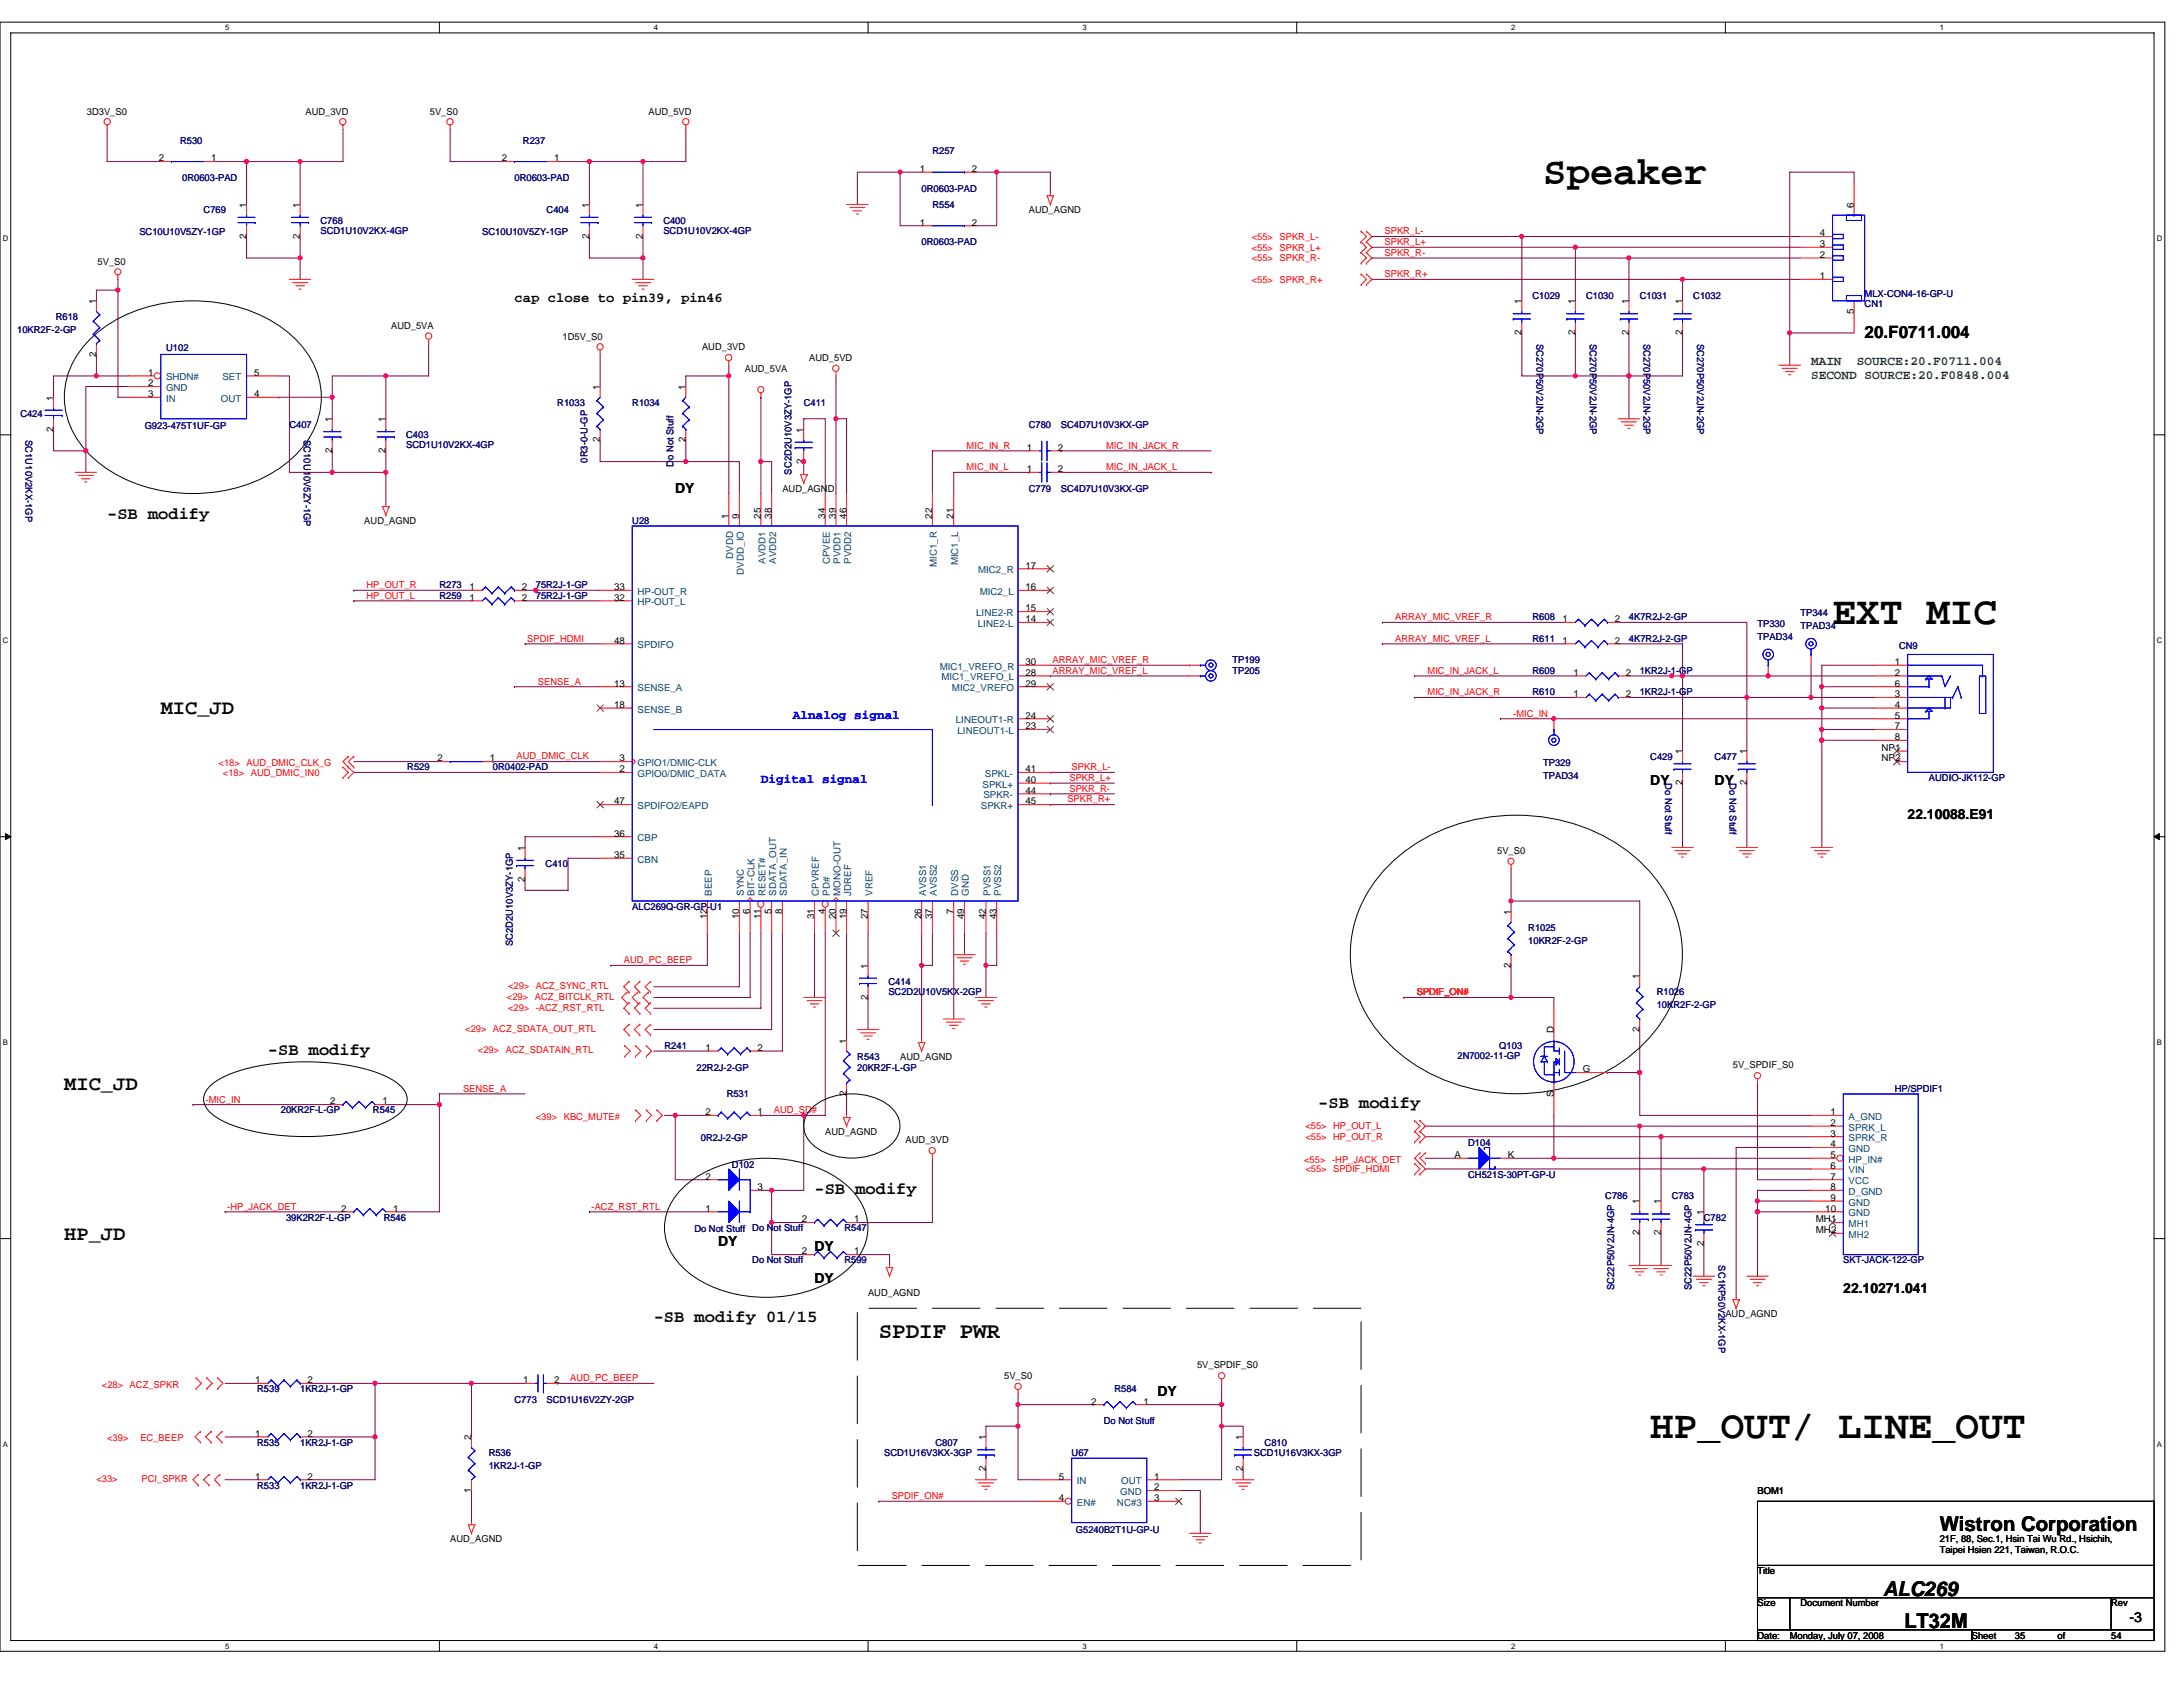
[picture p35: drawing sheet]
<svg xmlns="http://www.w3.org/2000/svg" width="279mm" height="216mm" viewBox="0 0 279 216" stroke-linecap="round" stroke-linejoin="round" font-family="sans-serif">
<defs><g id="words">
<g font-size="5.1">
<text x="197.5" y="23.6">Speaker</text>
<text x="234.5" y="79.8">EXT MIC</text>
<text x="211.2" y="184">HP_OUT/ LINE_OUT</text>
</g>
<text font-size="2.9" x="112.5" y="171.2">SPDIF PWR</text>
<g font-size="2.6">
<text x="20.6" y="91.4">MIC_JD</text>
<text x="8.2" y="139.4">MIC_JD</text>
<text x="8.2" y="158.6">HP_JD</text>
<text x="248.3" y="195.9">Wistron Corporation</text>
<text x="241" y="204.3">ALC269</text>
<text x="243.7" y="208.4">LT32M</text>
</g>
<g font-size="2.2">
<text x="238.7" y="43.3">20.F0711.004</text>
<text x="13.7" y="66.4">-SB modify</text>
<text x="34.3" y="135">-SB modify</text>
<text x="168.7" y="141.8">-SB modify</text>
<text x="104.2" y="152.8">-SB modify</text>
<text x="83.7" y="169.2">-SB modify 01/15</text>
</g>
<g font-size="1.8">
<text x="65.8" y="38.6">cap close to pin39, pin46</text>
<text x="86.4" y="63.1">DY</text>
<text x="211.2" y="100.5">DY</text>
<text x="219.5" y="100.5">DY</text>
<text x="244.2" y="104.8">22.10088.E91</text>
<text x="91.9" y="159.5">DY</text>
<text x="104.2" y="160">DY</text>
<text x="104.2" y="164.1">DY</text>
<text x="235.9" y="165.5">22.10271.041</text>
<text x="148.1" y="178.7">DY</text>
<text x="272.5" y="207.6">-3</text>
</g>
<g font-size="1.6" fill="#008000">
<text x="231.8" y="46.7">MAIN</text>
<text x="237.7" y="46.7">SOURCE:20.F0711.004</text>
<text x="231.8" y="48.6">SECOND SOURCE:20.F0848.004</text>
</g>
<g font-size="1.6" fill="#00f">
<text x="101.5" y="92">Alnalog signal</text>
<text x="97.4" y="100.2">Digital signal</text>
</g>
<g font-size="1.2">
<text x="11.1" y="14.7">3D3V_S0</text>
<text x="39.1" y="14.7">AUD_3VD</text>
<text x="55" y="14.7">5V_S0</text>
<text x="83" y="14.7">AUD_5VD</text>
<text x="20.3" y="20.7">2</text>
<text x="27" y="20.7">1</text>
<text x="64.2" y="20.7">2</text>
<text x="70.9" y="20.7">1</text>
<text x="117.7" y="22">1</text>
<text x="124.4" y="22">2</text>
<text x="31.5" y="26.6" transform="rotate(-90 31.5 26.6)">1</text>
<text x="38.4" y="26.6" transform="rotate(-90 38.4 26.6)">1</text>
<text x="75.4" y="26.6" transform="rotate(-90 75.4 26.6)">1</text>
<text x="82.3" y="26.6" transform="rotate(-90 82.3 26.6)">1</text>
<text x="117.7" y="28.9">1</text>
<text x="124.4" y="28.9">2</text>
<text x="131.7" y="27.3">AUD_AGND</text>
<text x="237.3" y="26.6" transform="rotate(-90 237.3 26.6)">6</text>
<text x="12.5" y="33.9">5V_S0</text>
<text x="31.5" y="30.5" transform="rotate(-90 31.5 30.5)">2</text>
<text x="38.4" y="30.5" transform="rotate(-90 38.4 30.5)">2</text>
<text x="75.4" y="30.5" transform="rotate(-90 75.4 30.5)">2</text>
<text x="82.3" y="30.5" transform="rotate(-90 82.3 30.5)">2</text>
<text x="232.9" y="35.7">1</text>
<text x="232.9" y="33">2</text>
<text x="232.9" y="31.6">3</text>
<text x="232.9" y="30.2">4</text>
<text x="12.3" y="38.9" transform="rotate(-90 12.3 38.9)">1</text>
<text x="194.8" y="38.9" transform="rotate(-90 194.8 38.9)">1</text>
<text x="201.6" y="38.9" transform="rotate(-90 201.6 38.9)">1</text>
<text x="208.5" y="38.9" transform="rotate(-90 208.5 38.9)">1</text>
<text x="215.3" y="38.9" transform="rotate(-90 215.3 38.9)">1</text>
<text x="237.3" y="40.2" transform="rotate(-90 237.3 40.2)">5</text>
<text x="12.3" y="45.6" transform="rotate(-90 12.3 45.6)">2</text>
<text x="50.1" y="42.1">AUD_5VA</text>
<text x="72" y="43.5">1D5V_S0</text>
<text x="89.9" y="44.8">AUD_3VD</text>
<text x="95.3" y="47.6">AUD_5VA</text>
<text x="103.6" y="46.2">AUD_5VD</text>
<text x="194.8" y="42.9" transform="rotate(-90 194.8 42.9)">2</text>
<text x="201.6" y="42.9" transform="rotate(-90 201.6 42.9)">2</text>
<text x="208.5" y="42.9" transform="rotate(-90 208.5 42.9)">2</text>
<text x="215.3" y="42.9" transform="rotate(-90 215.3 42.9)">2</text>
<text x="6.8" y="51.3" transform="rotate(-90 6.8 51.3)">1</text>
<text x="18.9" y="48.1">1</text>
<text x="18.9" y="49.4">2</text>
<text x="18.9" y="50.8">3</text>
<text x="32.5" y="48.1">5</text>
<text x="32.5" y="50.8">4</text>
<text x="76.8" y="49.9" transform="rotate(-90 76.8 49.9)">1</text>
<text x="87.8" y="49.9" transform="rotate(-90 87.8 49.9)">1</text>
<text x="6.8" y="55.2" transform="rotate(-90 6.8 55.2)">2</text>
<text x="42.5" y="58" transform="rotate(-90 42.5 58)">2</text>
<text x="42.5" y="54" transform="rotate(-90 42.5 54)">1</text>
<text x="49.4" y="58" transform="rotate(-90 49.4 58)">2</text>
<text x="49.4" y="54" transform="rotate(-90 49.4 54)">1</text>
<text x="76.8" y="56.6" transform="rotate(-90 76.8 56.6)">2</text>
<text x="87.8" y="56.6" transform="rotate(-90 87.8 56.6)">2</text>
<text x="102.8" y="59.4" transform="rotate(-90 102.8 59.4)">2</text>
<text x="102.8" y="55.4" transform="rotate(-90 102.8 55.4)">1</text>
<text x="131.4" y="57.7">1</text>
<text x="135.4" y="57.7">2</text>
<text x="100.1" y="62.9">AUD_AGND</text>
<text x="131.4" y="60.4">1</text>
<text x="135.4" y="60.4">2</text>
<text x="46.6" y="67.1">AUD_AGND</text>
<text x="93.3" y="66.4" transform="rotate(-90 93.3 66.4)">1</text>
<text x="94.6" y="66.4" transform="rotate(-90 94.6 66.4)">9</text>
<text x="97.4" y="66.4" transform="rotate(-90 97.4 66.4)">25</text>
<text x="98.7" y="66.4" transform="rotate(-90 98.7 66.4)">38</text>
<text x="105.6" y="66.4" transform="rotate(-90 105.6 66.4)">34</text>
<text x="107" y="66.4" transform="rotate(-90 107 66.4)">39</text>
<text x="108.3" y="66.4" transform="rotate(-90 108.3 66.4)">46</text>
<text x="119.3" y="66.4" transform="rotate(-90 119.3 66.4)">22</text>
<text x="122" y="66.4" transform="rotate(-90 122 66.4)">21</text>
<text x="60.1" y="76.9">1</text>
<text x="60.1" y="75.5">1</text>
<text x="66.8" y="76.9">2</text>
<text x="66.8" y="75.5">2</text>
<text x="78.6" y="75.5">33</text>
<text x="78.6" y="76.9">32</text>
<text x="131.3" y="75.5">16</text>
<text x="131.3" y="72.8">17</text>
<text x="78.6" y="82.4">48</text>
<text x="131.3" y="78.3">15</text>
<text x="131.3" y="79.6">14</text>
<text x="200" y="79.6">1</text>
<text x="200" y="82.4">1</text>
<text x="206.7" y="79.6">2</text>
<text x="206.7" y="82.4">2</text>
<text x="78.6" y="87.9">13</text>
<text x="131.3" y="85.1">30</text>
<text x="131.3" y="87.9">29</text>
<text x="131.3" y="86.5">28</text>
<text x="201.4" y="89.2">1</text>
<text x="201.4" y="86.5">1</text>
<text x="208.1" y="89.2">2</text>
<text x="208.1" y="86.5">2</text>
<text x="242.5" y="86.5">2</text>
<text x="242.5" y="89.2">3</text>
<text x="242.5" y="85.1">1</text>
<text x="242.5" y="87.9">6</text>
<text x="78.6" y="90.6">18</text>
<text x="131.3" y="93.3">23</text>
<text x="131.3" y="92">24</text>
<text x="242.5" y="92">5</text>
<text x="242.5" y="90.6">4</text>
<text x="242.5" y="93.3">7</text>
<text x="242.5" y="94.7">8</text>
<text x="56" y="97.5">2</text>
<text x="62.7" y="97.5">1</text>
<text x="79.3" y="97.5">3</text>
<text x="79.3" y="98.8">2</text>
<text x="131.3" y="101.6">44</text>
<text x="131.3" y="100.2">40</text>
<text x="131.3" y="98.8">41</text>
<text x="215.3" y="100.5" transform="rotate(-90 215.3 100.5)">2</text>
<text x="215.3" y="96.5" transform="rotate(-90 215.3 96.5)">1</text>
<text x="223.6" y="100.5" transform="rotate(-90 223.6 100.5)">2</text>
<text x="223.6" y="96.5" transform="rotate(-90 223.6 96.5)">1</text>
<text x="240.8" y="96.1">NP1</text>
<text x="240.8" y="97.5">NP2</text>
<text x="78.6" y="107.1">36</text>
<text x="78.6" y="103">47</text>
<text x="131.3" y="103">45</text>
<text x="67.2" y="112.8" transform="rotate(-90 67.2 112.8)">2</text>
<text x="67.2" y="108.9" transform="rotate(-90 67.2 108.9)">1</text>
<text x="78.6" y="109.8">35</text>
<text x="191.6" y="109.3">5V_S0</text>
<text x="90.5" y="117.7" transform="rotate(-90 90.5 117.7)">12</text>
<text x="94.6" y="117.7" transform="rotate(-90 94.6 117.7)">10</text>
<text x="96" y="117" transform="rotate(-90 96 117)">6</text>
<text x="97.4" y="117.7" transform="rotate(-90 97.4 117.7)">11</text>
<text x="98.7" y="117" transform="rotate(-90 98.7 117)">5</text>
<text x="100.1" y="117" transform="rotate(-90 100.1 117)">8</text>
<text x="104.2" y="117.7" transform="rotate(-90 104.2 117.7)">31</text>
<text x="105.6" y="117" transform="rotate(-90 105.6 117)">4</text>
<text x="107" y="117.7" transform="rotate(-90 107 117.7)">20</text>
<text x="108.3" y="117.7" transform="rotate(-90 108.3 117.7)">19</text>
<text x="111.1" y="117.7" transform="rotate(-90 111.1 117.7)">27</text>
<text x="117.9" y="117.7" transform="rotate(-90 117.9 117.7)">26</text>
<text x="119.3" y="117.7" transform="rotate(-90 119.3 117.7)">37</text>
<text x="122" y="117" transform="rotate(-90 122 117)">7</text>
<text x="123.4" y="117.7" transform="rotate(-90 123.4 117.7)">49</text>
<text x="126.2" y="117.7" transform="rotate(-90 126.2 117.7)">42</text>
<text x="127.6" y="117.7" transform="rotate(-90 127.6 117.7)">43</text>
<text x="193.4" y="117.1" transform="rotate(-90 193.4 117.1)">1</text>
<text x="111.1" y="124" transform="rotate(-90 111.1 124)">1</text>
<text x="193.4" y="123.8" transform="rotate(-90 193.4 123.8)">2</text>
<text x="209.8" y="125.3" transform="rotate(-90 209.8 125.3)">1</text>
<text x="111.1" y="127.9" transform="rotate(-90 111.1 127.9)">2</text>
<text x="90.3" y="134.5">1</text>
<text x="97" y="134.5">2</text>
<text x="108.3" y="133.6" transform="rotate(-90 108.3 133.6)">1</text>
<text x="115.2" y="135.6">AUD_AGND</text>
<text x="198.9" y="132.2" transform="rotate(-90 198.9 132.2)">D</text>
<text x="202.6" y="137.2">G</text>
<text x="209.8" y="132.1" transform="rotate(-90 209.8 132.1)">2</text>
<text x="221.8" y="136.7">5V_SPDIF_S0</text>
<text x="42.3" y="141.4">2</text>
<text x="49" y="141.4">1</text>
<text x="90.3" y="142.7">2</text>
<text x="97" y="142.7">1</text>
<text x="108.3" y="140.3" transform="rotate(-90 108.3 140.3)">2</text>
<text x="198.9" y="140.4" transform="rotate(-90 198.9 140.4)">S</text>
<text x="234.3" y="142.7">1</text>
<text x="105.6" y="145.2">AUD_AGND</text>
<text x="115.9" y="146.3">AUD_3VD</text>
<text x="186.1" y="148.2">A</text>
<text x="193" y="148.2">K</text>
<text x="234.3" y="144.1">2</text>
<text x="234.3" y="145.5">3</text>
<text x="234.3" y="146.8">4</text>
<text x="234.3" y="148.2">5</text>
<text x="234.3" y="149.6">6</text>
<text x="43.6" y="155.1">2</text>
<text x="50.3" y="155.1">1</text>
<text x="90.3" y="151">2</text>
<text x="90.3" y="155.1">1</text>
<text x="97" y="152.3">3</text>
<text x="209.8" y="154.1" transform="rotate(-90 209.8 154.1)">1</text>
<text x="212.6" y="154.1" transform="rotate(-90 212.6 154.1)">1</text>
<text x="218.1" y="155.5" transform="rotate(-90 218.1 155.5)">1</text>
<text x="233.6" y="155.1">10</text>
<text x="234.3" y="151">7</text>
<text x="234.3" y="152.3">8</text>
<text x="234.3" y="153.7">9</text>
<text x="102.6" y="160.5">2</text>
<text x="102.6" y="156.4">2</text>
<text x="109.3" y="160.5">1</text>
<text x="109.3" y="156.4">1</text>
<text x="209.8" y="158.1" transform="rotate(-90 209.8 158.1)">2</text>
<text x="212.6" y="158.1" transform="rotate(-90 212.6 158.1)">2</text>
<text x="218.1" y="159.5" transform="rotate(-90 218.1 159.5)">2</text>
<text x="232.4" y="156.4">MH1</text>
<text x="232.4" y="157.8">MH2</text>
<text x="111.1" y="165.8">AUD_AGND</text>
<text x="220.8" y="168.6">AUD_AGND</text>
<text x="32.7" y="177">1</text>
<text x="39.4" y="177">2</text>
<text x="67" y="177">1</text>
<text x="70.9" y="177">2</text>
<text x="128.5" y="176.5">5V_S0</text>
<text x="139.7" y="179.7">2</text>
<text x="146.3" y="179.7">1</text>
<text x="153.2" y="175.1">5V_SPDIF_S0</text>
<text x="32.7" y="183.9">1</text>
<text x="39.4" y="183.9">2</text>
<text x="60.3" y="184.3" transform="rotate(-90 60.3 184.3)">2</text>
<text x="126.2" y="184.3" transform="rotate(-90 126.2 184.3)">1</text>
<text x="159.1" y="184.3" transform="rotate(-90 159.1 184.3)">1</text>
<text x="32.7" y="189.4">1</text>
<text x="39.4" y="189.4">2</text>
<text x="60.3" y="191" transform="rotate(-90 60.3 191)">1</text>
<text x="126.2" y="188.3" transform="rotate(-90 126.2 188.3)">2</text>
<text x="135.5" y="189.4">5</text>
<text x="147.7" y="190.7">2</text>
<text x="147.7" y="189.4">1</text>
<text x="159.1" y="188.3" transform="rotate(-90 159.1 188.3)">2</text>
<text x="224.9" y="191.2">BOM1</text>
<text x="57.6" y="197.4">AUD_AGND</text>
<text x="135.5" y="192.1">4</text>
<text x="147.7" y="192.1">3</text>
<text x="248.3" y="197.4">21F, 88, Sec.1, Hsin Tai Wu Rd., Hsichih,</text>
<text x="224.9" y="201.5">Title</text>
<text x="248.3" y="198.8">Taipei Hsien 221, Taiwan, R.O.C.</text>
<text x="224.9" y="205.6">Size</text>
<text x="224.9" y="209.7">Date:</text>
<text x="229.1" y="209.7">Monday, July 07, 2008</text>
<text x="230.4" y="205.6">Document Number</text>
<text x="252.4" y="209.7">Sheet</text>
<text x="257.9" y="209.7">35</text>
<text x="263.4" y="209.7">of</text>
<text x="270.2" y="205.6">Rev</text>
<text x="270.2" y="209.7">54</text>
</g>
<g font-size="1.2" fill="#000080">
<text x="23.1" y="18.4">R530</text>
<text x="23.3" y="23.2">0R0603-PAD</text>
<text x="65.8" y="23.2">0R0603-PAD</text>
<text x="66.9" y="18.4">R237</text>
<text x="119.3" y="19.7">R257</text>
<text x="26.1" y="27.3">C769</text>
<text x="41" y="28.7">C768</text>
<text x="41" y="29.9">SCD1U10V2KX-4GP</text>
<text x="70" y="27.3">C404</text>
<text x="84.9" y="28.7">C400</text>
<text x="84.9" y="29.9">SCD1U10V2KX-4GP</text>
<text x="118" y="24.5">0R0603-PAD</text>
<text x="119.3" y="26.6">R554</text>
<text x="17.8" y="30">SC10U10V5ZY-1GP</text>
<text x="61.7" y="30">SC10U10V5ZY-1GP</text>
<text x="118" y="31.4">0R0603-PAD</text>
<text x="7.1" y="41">R618</text>
<text x="196.2" y="38.2">C1029</text>
<text x="203" y="38.2">C1030</text>
<text x="209.9" y="38.2">C1031</text>
<text x="216.7" y="38.2">C1032</text>
<text x="238.7" y="39.3">CN1</text>
<text x="238.7" y="38">MLX-CON4-16-GP-U</text>
<text x="2.2" y="42.7">10KR2F-2-GP</text>
<text x="21.3" y="45">U102</text>
<text x="196.6" y="44" transform="rotate(90 196.6 44)">SC270P50V2JN-2GP</text>
<text x="203.5" y="44" transform="rotate(90 203.5 44)">SC270P50V2JN-2GP</text>
<text x="210.4" y="44" transform="rotate(90 210.4 44)">SC270P50V2JN-2GP</text>
<text x="217.2" y="44" transform="rotate(90 217.2 44)">SC270P50V2JN-2GP</text>
<text x="2.6" y="53.3">C424</text>
<text x="71.3" y="52">R1033</text>
<text x="80.9" y="52">R1034</text>
<text x="102.9" y="52">C411</text>
<text x="3.3" y="56.3" transform="rotate(90 3.3 56.3)">SC1U10V2KX-1GP</text>
<text x="18.5" y="54.8">G923-475T1UF-GP</text>
<text x="37" y="54.7">C407</text>
<text x="38.9" y="56.3" transform="rotate(90 38.9 56.3)">SC10U10V5ZY-1GP</text>
<text x="52" y="56.1">C403</text>
<text x="52" y="57.3">SCD1U10V2KX-4GP</text>
<text x="75.2" y="59.2" transform="rotate(-90 75.2 59.2)">0R3-0-U-GP</text>
<text x="86.2" y="59.8" transform="rotate(-90 86.2 59.8)">Do Not Stuff</text>
<text x="131.7" y="54.7">C780</text>
<text x="135.8" y="54.7">SC4D7U10V3KX-GP</text>
<text x="101.3" y="60.7" transform="rotate(-90 101.3 60.7)">SC2D2U10V3ZY-1GP</text>
<text x="131.7" y="62.9">C779</text>
<text x="135.8" y="62.9">SC4D7U10V3KX-GP</text>
<text x="80.9" y="67.1">U28</text>
<text x="56.2" y="76.7">R259</text>
<text x="56.2" y="75.3">R273</text>
<text x="68.6" y="76.7">75R2J-1-GP</text>
<text x="68.6" y="75.3">75R2J-1-GP</text>
<text x="196.2" y="79.4">R608</text>
<text x="196.2" y="82.1">R611</text>
<text x="208.5" y="79.4">4K7R2J-2-GP</text>
<text x="208.5" y="82.1">4K7R2J-2-GP</text>
<text x="224.9" y="80.2">TP330</text>
<text x="224.9" y="81.9">TPAD34</text>
<text x="230.4" y="78.8">TP344</text>
<text x="230.4" y="80.5">TPAD34</text>
<text x="243.1" y="83.1">CN9</text>
<text x="157.7" y="86.3">TP205</text>
<text x="157.7" y="84.9">TP199</text>
<text x="196.2" y="89">R610</text>
<text x="196.2" y="86.3">R609</text>
<text x="209.9" y="89">1KR2J-1-GP</text>
<text x="209.9" y="86.3">1KR2J-1-GP</text>
<text x="52.1" y="98.6">R529</text>
<text x="63.1" y="98.6">0R0402-PAD</text>
<text x="197.5" y="98">TP329</text>
<text x="197.5" y="99.7">TPAD34</text>
<text x="211.2" y="97.2">C429</text>
<text x="213.1" y="100.2" transform="rotate(90 213.1 100.2)">Do Not Stuff</text>
<text x="219.5" y="97.2">C477</text>
<text x="221.3" y="100.2" transform="rotate(90 221.3 100.2)">Do Not Stuff</text>
<text x="246.9" y="100">AUDIO-JK112-GP</text>
<text x="69.8" y="111">C410</text>
<text x="80.9" y="116.4">ALC269Q-GR-GP-U1</text>
<text x="195.6" y="119.2">R1025</text>
<text x="65.6" y="121.1" transform="rotate(-90 65.6 121.1)">SC2D2U10V3ZY-1GP</text>
<text x="195.6" y="120.8">10KR2F-2-GP</text>
<text x="113.7" y="126">C414</text>
<text x="113.7" y="127.3">SC2D2U10V5KX-2GP</text>
<text x="212" y="127.4">R1026</text>
<text x="212" y="129.1">10KR2F-2-GP</text>
<text x="85" y="134.3">R241</text>
<text x="89.2" y="137">22R2J-2-GP</text>
<text x="109.7" y="135.6">R543</text>
<text x="109.7" y="137">20KR2F-L-GP</text>
<text x="186.5" y="135.5">2N7002-11-GP</text>
<text x="191.9" y="134.3">Q103</text>
<text x="35.9" y="142.5">20KR2F-L-GP</text>
<text x="47.7" y="142.5">R545</text>
<text x="93" y="140.4">R531</text>
<text x="242.5" y="139.7">HP/SPDIF1</text>
<text x="89.7" y="146.1">0R2J-2-GP</text>
<text x="93.7" y="149.5">D102</text>
<text x="187.9" y="146.6">D104</text>
<text x="187.9" y="150.7">CH521S-30PT-GP-U</text>
<text x="205.5" y="153.5">C786</text>
<text x="214" y="153.5">C783</text>
<text x="36.6" y="156.2">39K2R2F-L-GP</text>
<text x="49.1" y="156.2">R546</text>
<text x="88.9" y="157.7">Do Not Stuff</text>
<text x="96.3" y="161.7">Do Not Stuff</text>
<text x="96.3" y="157.6">Do Not Stuff</text>
<text x="108.1" y="161.7">R599</text>
<text x="108.1" y="157.6">R547</text>
<text x="218.1" y="156.2">C782</text>
<text x="220" y="161.9" transform="rotate(90 220 161.9)">SC1KP50V2KX-1GP</text>
<text x="235.9" y="161.7">SKT-JACK-122-GP</text>
<text x="206.6" y="165.1" transform="rotate(-90 206.6 165.1)">SC22P50V2JN-4GP</text>
<text x="216.5" y="165.1" transform="rotate(-90 216.5 165.1)">SC22P50V2JN-4GP</text>
<text x="32.9" y="178.2">R539</text>
<text x="38.4" y="178.2">1KR2J-1-GP</text>
<text x="65.8" y="179.5">C773</text>
<text x="70" y="179.5">SCD1U16V2ZY-2GP</text>
<text x="142.6" y="178.2">R584</text>
<text x="32.9" y="185">R535</text>
<text x="38.4" y="185">1KR2J-1-GP</text>
<text x="119.7" y="185">C807</text>
<text x="141.3" y="182.3">Do Not Stuff</text>
<text x="161.9" y="185">C810</text>
<text x="32.9" y="190.5">R533</text>
<text x="38.4" y="190.5">1KR2J-1-GP</text>
<text x="62.5" y="186.4">R536</text>
<text x="62.5" y="188">1KR2J-1-GP</text>
<text x="113.2" y="186.4">SCD1U16V3KX-3GP</text>
<text x="137.2" y="186.4">U67</text>
<text x="160.5" y="186.4">SCD1U16V3KX-3GP</text>
<text x="137.7" y="196.1">G5240B2T1U-GP-U</text>
</g>
<g font-size="1.2" fill="#f00">
<text x="177.2" y="30">SPKR_L-</text>
<text x="160.2" y="30.7">&lt;55&gt; SPKR_L-</text>
<text x="160.2" y="32.1">&lt;55&gt; SPKR_L+</text>
<text x="160.2" y="33.4">&lt;55&gt; SPKR_R-</text>
<text x="177.2" y="32.7">SPKR_R-</text>
<text x="177.2" y="31.4">SPKR_L+</text>
<text x="177.2" y="35.5">SPKR_R+</text>
<text x="160.2" y="36.2">&lt;55&gt; SPKR_R+</text>
<text x="123.7" y="57.4">MIC_IN_R</text>
<text x="141.6" y="57.4">MIC_IN_JACK_R</text>
<text x="123.7" y="60.2">MIC_IN_L</text>
<text x="141.6" y="60.2">MIC_IN_JACK_L</text>
<text x="46.9" y="76.6">HP_OUT_L</text>
<text x="46.9" y="75.3">HP_OUT_R</text>
<text x="67.5" y="82.1">SPDIF_HDMI</text>
<text x="178.6" y="82.1">ARRAY_MIC_VREF_L</text>
<text x="178.6" y="79.4">ARRAY_MIC_VREF_R</text>
<text x="68.9" y="87.6">SENSE_A</text>
<text x="134.7" y="86.2">ARRAY_MIC_VREF_L</text>
<text x="134.7" y="84.9">ARRAY_MIC_VREF_R</text>
<text x="182.7" y="86.2">MIC_IN_JACK_L</text>
<text x="182.7" y="89">MIC_IN_JACK_R</text>
<text x="193.7" y="91.7">-MIC_IN</text>
<text x="28" y="98">&lt;18&gt; AUD_DMIC_CLK_G</text>
<text x="28.5" y="99.3">&lt;18&gt; AUD_DMIC_IN0</text>
<text x="66.1" y="97.2">AUD_DMIC_CLK</text>
<text x="136.9" y="99.9">SPKR_L+</text>
<text x="136.9" y="101.3">SPKR_R-</text>
<text x="137.2" y="98.6">SPKR_L-</text>
<text x="136.6" y="102.7">SPKR_R+</text>
<text x="79.8" y="123.3">AUD_PC_BEEP</text>
<text x="64.9" y="128">&lt;29&gt; ACZ_BITCLK_RTL</text>
<text x="65" y="129.3">&lt;29&gt; -ACZ_RST_RTL</text>
<text x="65" y="126.6">&lt;29&gt; ACZ_SYNC_RTL</text>
<text x="181.3" y="127.4">SPDIF_ON#</text>
<text x="59.5" y="132.1">&lt;29&gt; ACZ_SDATA_OUT_RTL</text>
<text x="61.2" y="134.8">&lt;29&gt; ACZ_SDATAIN_RTL</text>
<text x="26.3" y="141.1">-MIC_IN</text>
<text x="59.3" y="139.7">SENSE_A</text>
<text x="68.6" y="143.3">&lt;39&gt; KBC_MUTE#</text>
<text x="99" y="142.5">AUD_SD#</text>
<text x="166.9" y="148.8">&lt;55&gt; -HP_JACK_DET</text>
<text x="167.1" y="144.5">&lt;55&gt; HP_OUT_L</text>
<text x="167.1" y="145.9">&lt;55&gt; HP_OUT_R</text>
<text x="29.1" y="154.8">-HP_JACK_DET</text>
<text x="75.7" y="154.8">-ACZ_RST_RTL</text>
<text x="167.1" y="150">&lt;55&gt; SPDIF_HDMI</text>
<text x="13" y="177.6">&lt;28&gt; ACZ_SPKR</text>
<text x="73" y="176.8">AUD_PC_BEEP</text>
<text x="13.7" y="184.5">&lt;39&gt;</text>
<text x="18" y="184.5">EC_BEEP</text>
<text x="12.3" y="189.7">&lt;33&gt;</text>
<text x="18.1" y="189.7">PCI_SPKR</text>
<text x="114.1" y="191.9">SPDIF_ON#</text>
</g>
<g font-size="1.2" fill="#004080">
<text x="21.3" y="48.7">SHDN#</text>
<text x="21.3" y="50">GND</text>
<text x="21.3" y="51.4">IN</text>
<text x="28.3" y="51.4">OUT</text>
<text x="28.5" y="48.7">SET</text>
<text x="93.9" y="71.5" transform="rotate(-90 93.9 71.5)">DVDD</text>
<text x="81.6" y="76.1">HP-OUT_R</text>
<text x="81.6" y="77.5">HP-OUT_L</text>
<text x="95.2" y="73.6" transform="rotate(-90 95.2 73.6)">DVDD_IO</text>
<text x="98" y="72.2" transform="rotate(-90 98 72.2)">AVDD1</text>
<text x="99.3" y="72.2" transform="rotate(-90 99.3 72.2)">AVDD2</text>
<text x="106.2" y="72.2" transform="rotate(-90 106.2 72.2)">CPVEE</text>
<text x="107.6" y="72.2" transform="rotate(-90 107.6 72.2)">PVDD1</text>
<text x="108.9" y="72.2" transform="rotate(-90 108.9 72.2)">PVDD2</text>
<text x="119.9" y="72.6" transform="rotate(-90 119.9 72.6)">MIC1_R</text>
<text x="122.6" y="72.4" transform="rotate(-90 122.6 72.4)">MIC1_L</text>
<text x="125.2" y="73.4">MIC2_R</text>
<text x="125.4" y="76.1">MIC2_L</text>
<text x="81.6" y="83">SPDIFO</text>
<text x="124.9" y="78.8">LINE2-R</text>
<text x="125.2" y="80.2">LINE2-L</text>
<text x="81.6" y="88.5">SENSE_A</text>
<text x="120.3" y="85.7">MIC1_VREFO_R</text>
<text x="120.5" y="87.1">MIC1_VREFO_L</text>
<text x="121.8" y="88.5">MIC2_VREFO</text>
<text x="81.6" y="91.2">SENSE_B</text>
<text x="122.3" y="92.6">LINEOUT1-R</text>
<text x="122.6" y="93.9">LINEOUT1-L</text>
<text x="81.6" y="98">GPIO1/DMIC-CLK</text>
<text x="81.6" y="99.4">GPIO0/DMIC_DATA</text>
<text x="125.8" y="100.8">SPKL+</text>
<text x="126.1" y="99.4">SPKL-</text>
<text x="81.6" y="107.7">CBP</text>
<text x="81.6" y="103.5">SPDIFO2/EAPD</text>
<text x="125.5" y="103.5">SPKR+</text>
<text x="125.9" y="102.2">SPKR-</text>
<text x="81.6" y="110.4">CBN</text>
<text x="91.1" y="114.6" transform="rotate(-90 91.1 114.6)">BEEP</text>
<text x="95.2" y="114.6" transform="rotate(-90 95.2 114.6)">SYNC</text>
<text x="96.6" y="114.6" transform="rotate(-90 96.6 114.6)">BIT-CLK</text>
<text x="98" y="114.6" transform="rotate(-90 98 114.6)">RESET#</text>
<text x="99.3" y="114.6" transform="rotate(-90 99.3 114.6)">SDATA_OUT</text>
<text x="100.7" y="114.6" transform="rotate(-90 100.7 114.6)">SDATA_IN</text>
<text x="104.8" y="114.6" transform="rotate(-90 104.8 114.6)">CPVREF</text>
<text x="106.2" y="114.6" transform="rotate(-90 106.2 114.6)">PD#</text>
<text x="107.6" y="114.6" transform="rotate(-90 107.6 114.6)">MONO-OUT</text>
<text x="108.9" y="114.6" transform="rotate(-90 108.9 114.6)">JDREF</text>
<text x="111.7" y="114.6" transform="rotate(-90 111.7 114.6)">VREF</text>
<text x="118.5" y="114.6" transform="rotate(-90 118.5 114.6)">AVSS1</text>
<text x="119.9" y="114.6" transform="rotate(-90 119.9 114.6)">AVSS2</text>
<text x="122.6" y="114.6" transform="rotate(-90 122.6 114.6)">DVSS</text>
<text x="124" y="114.6" transform="rotate(-90 124 114.6)">GND</text>
<text x="126.8" y="114.6" transform="rotate(-90 126.8 114.6)">PVSS1</text>
<text x="128.1" y="114.6" transform="rotate(-90 128.1 114.6)">PVSS2</text>
<text x="236.6" y="143.3">A_GND</text>
<text x="236.6" y="144.7">SPRK_L</text>
<text x="236.6" y="146">SPRK_R</text>
<text x="236.6" y="147.4">GND</text>
<text x="236.6" y="148.8">HP_IN#</text>
<text x="236.6" y="150.2">VIN</text>
<text x="236.6" y="151.6">VCC</text>
<text x="236.6" y="152.9">D_GND</text>
<text x="236.6" y="154.3">GND</text>
<text x="236.6" y="155.7">GND</text>
<text x="236.6" y="157">MH1</text>
<text x="236.6" y="158.4">MH2</text>
<text x="137.8" y="189.9">IN</text>
<text x="143.4" y="191.3">GND</text>
<text x="143.5" y="189.9">OUT</text>
<text x="137.8" y="192.7">EN#</text>
<text x="143" y="192.7">NC#3</text>
</g>
<g font-size="1">
<text x="28.8" y="3.9">5</text>
<text x="83.7" y="3.9">4</text>
<text x="138.5" y="3.9">3</text>
<text x="193.4" y="3.9">2</text>
<text x="248.3" y="3.9">1</text>
<text x=".4" y="30.8">D</text>
<text x="276.1" y="30.8">D</text>
<text x=".4" y="82.3">C</text>
<text x="276.1" y="82.3">C</text>
<text x=".4" y="133.7">B</text>
<text x="276.1" y="133.7">B</text>
<text x=".4" y="185.1">A</text>
<text x="276.1" y="185.1">A</text>
<text x="28.8" y="211">5</text>
<text x="83.7" y="211">4</text>
<text x="138.5" y="211">3</text>
<text x="193.4" y="211">2</text>
<text x="248.3" y="211">1</text>
</g>
</g></defs>
<path d="M0 2.8h277.1v208.5h-277.1zM1.4 4.2h274.3v205.8h-274.3z" fill="none" stroke="#000" stroke-width=".13"/>
<g fill="#fff">
<path d="M28.8 3h.6v1.1h-.6z"/>
<path d="M28.8 210.1h.6v1.1h-.6z"/>
</g>
<path d="M56.2 2.8v1.4M56.2 210v1.3" fill="none" stroke="#000" stroke-width=".13"/>
<g fill="#fff">
<path d="M83.7 3h.5v1.1h-.5z"/>
<path d="M83.7 210.1h.5v1.1h-.5z"/>
</g>
<path d="M111.1 2.8v1.4M111.1 210v1.3" fill="none" stroke="#000" stroke-width=".13"/>
<g fill="#fff">
<path d="M138.5 3h.6v1.1h-.6z"/>
<path d="M138.5 210.1h.6v1.1h-.6z"/>
</g>
<path d="M166 2.8v1.4M166 210v1.3" fill="none" stroke="#000" stroke-width=".13"/>
<g fill="#fff">
<path d="M193.4 3h.6v1.1h-.6z"/>
<path d="M193.4 210.1h.6v1.1h-.6z"/>
</g>
<path d="M220.8 2.8v1.4M220.8 210v1.3" fill="none" stroke="#000" stroke-width=".13"/>
<g fill="#fff">
<path d="M248.3 3h.5v1.1h-.5z"/>
<path d="M248.3 210.1h.5v1.1h-.5z"/>
<path d="M.4 29.9h.7v1.1h-.7z"/>
<path d="M276.1 29.9h.7v1.1h-.7z"/>
<path d="M.4 81.4h.7v1.1h-.7z"/>
<path d="M276.1 81.4h.7v1.1h-.7z"/>
</g>
<path d="M0 55.6h1.4M275.7 55.6h1.4" fill="none" stroke="#000" stroke-width=".13"/>
<g fill="#fff">
<path d="M.4 132.8h.6v1.1h-.6z"/>
<path d="M276.1 132.8h.6v1.1h-.6z"/>
</g>
<path d="M0 107.1h1.4M275.7 107.1h1.4" fill="none" stroke="#000" stroke-width=".13"/>
<path d="M.7 106.7l.7 .4-.7 .4zM275.7 107.1l.7-.4v.8z" fill="#000" stroke="#000" stroke-width=".13"/>
<g fill="#fff">
<path d="M.4 184.2h.6v1.1h-.6z"/>
<path d="M276.1 184.2h.6v1.1h-.6z"/>
</g>
<g fill="none" stroke="#000" stroke-width=".13">
<path d="M12 43a19.6 19.6 0 0 1 16-4.2 17 17 0 0 1 11.1 6.1 9.8 9.8 0 0 1-.8 12.8 18.4 18.4 0 0 1-13.6 5.5 18.4 18.4 0 0 1-13.7-5.5 9.9 9.9 0 0 1 0-13.8zM177.8 110.7a23.7 23.7 0 0 1 21.9-5.7 20.8 20.8 0 0 1 13.6 9.5 15.6 15.6 0 0 1-3 19.1 23.7 23.7 0 0 1-21.9 5.7 20.7 20.7 0 0 1-13.5-9.5 15.6 15.6 0 0 1 2.9-19.1zM26.9 138.9a12.7 12.7 0 0 1 6.1-2.5 32.2 32.2 0 0 1 14.7 .7 8.3 8.3 0 0 1 4 2.4 2.05 2.05 0 0 1-.5 2.9 12.8 12.8 0 0 1-6 2.5 31.9 31.9 0 0 1-14.8-.7 8.3 8.3 0 0 1-3.9-2.4 2.06 2.06 0 0 1 .4-2.9zM0 158.5h1.4M87.1 152.4a14.6 14.6 0 0 1 9.4-4.1 16.5 16.5 0 0 1 11.7 3.3 6.8 6.8 0 0 1 2.1 8.5 11.9 11.9 0 0 1-7.9 5.4 17.5 17.5 0 0 1-13.5-2.1 7.9 7.9 0 0 1-3.9-6.3 6.9 6.9 0 0 1 2.1-4.7zM103.7 142a8 8 0 0 1 8.4-1.4 4.2 4.2 0 0 1 3.1 3.5 4.2 4.2 0 0 1-3.1 3.5 8.4 8.4 0 0 1-7.8-.9 3.1 3.1 0 0 1-.6-4.7zM275.7 158.5h1.4M224.9 192.1h50.8v8.2h-50.8zM224.9 200.3h50.8v4.2h-50.8zM224.9 204.5h4.2v4.1h-4.2zM224.9 208.6h27.5v1.4h-27.5zM229.1 204.5h41.1v4.1h-41.1z"/>
<path d="M252.4 208.6h23.3v1.4h-23.3zM270.2 204.5h5.5v4.1h-5.5z"/>
</g>
<g fill="none" stroke="#800040" stroke-width=".13">
<path d="M13.7 16.6v4.1h6.9M43.9 16.6v4.1h-5.5M57.6 16.6v4.1h6.9M87.8 16.6v4.1h-5.5M15.1 37.1h.1M15.1 37.1v13.7h1.4M15.1 37.1h-2.8v1.4M15.1 35.8v1.3M27.4 20.7h4.2v5.5M31.6 20.7h.1M31.6 30.3v2.7h6.8M31.6 20.7h6.8"/>
<path d="M38.4 30.3v2.7M38.4 20.7h.1M38.4 33h.1M38.4 20.7v5.5M38.4 33v2.8M71.3 20.7h4.1v5.5M75.4 20.7h.1M75.4 30.3v2.7h6.9M75.4 20.7h6.9M82.3 30.3v2.7M82.3 33h.1M82.3 20.7h.1"/>
<path d="M82.3 20.7v5.5M82.3 33v2.8M115.2 22h-5.5v4.2M115.2 22h.1M115.2 22v6.9h2.8M115.2 22h2.8M124.8 22h2.8M127.6 22h6.8v2.8M127.6 22v6.9h-2.8M127.6 22h.1M175.6 33h32.9v5.5M175.6 33h.1"/>
<path d="M175.6 31.6h26v6.9M175.6 31.6h.1M175.6 30.3h19.2v8.2M175.6 30.3h.1M175.6 35.8h.1M175.6 35.8h54.8M194.8 30.3h.1M194.8 30.3h35.6M201.6 31.6h.1M201.6 31.6h28.8M208.5 33h.1M208.5 33h21.9"/>
<path d="M215.3 35.8v2.7M215.3 35.8h.1M237.3 23.4v-1.4h-8.2v20.6h8.2M6.9 55v2.7h4.1v2.8M11 57.7h.1M12.3 48.1h4.2M12.3 48.1h-5.4v2.7M12.3 48.1h.1M12.3 45.4v2.7M16.5 49.5h-5.5v8.2M35.7 48.1h1.3v12.4h5.5M35.7 50.8h.1"/>
<path d="M35.7 50.8h6.8M42.5 57.7v2.8h6.9M42.5 57.7h.1M42.5 50.8v2.8M49.4 57.7v2.8M49.4 48.1h-6.9v2.7M49.4 48.1h.1M49.4 48.1v5.5M54.9 44v4.1h-5.5M76.8 45.4v4.1M76.8 56.3v2.8h11M87.8 59.1h6.8v4.1"/>
<path d="M87.8 59.1h.1M87.8 56.3v2.8M93.3 48.1h.1M93.3 48.1h-5.5v1.4M93.3 46.7v1.4M93.3 48.1v15.1M97.4 59.1v4.1M97.4 59.1h1.4v4.1M97.4 50.8h.1M97.4 50.8v8.3M102.9 55v-1.4h2.7v9.6M102.9 59.1h.1"/>
<path d="M102.9 59.1v1.4M107 53.6h.1M107 53.6h1.4v9.6M107 48.1v5.5M107 53.6v9.6M119.3 57.7h.1M119.3 57.7v5.5M119.3 57.7h12.4M135.8 57.7h.1M135.8 57.7h19.2M194.8 42.6v5.5h6.8M201.6 42.6v5.5"/>
<path d="M201.6 48.1h.1M208.5 48.1h.1M208.5 42.6v5.5M208.5 48.1v5.5M215.3 42.6v5.5h-13.7M229.1 42.6h.1M229.1 42.6v4.1M45.3 76.9h.1M45.3 75.5h.1M45.3 76.9h15M45.3 75.5h15M49.4 60.5h.1"/>
<path d="M49.4 60.5v4.1M67.2 76.9h9.6M67.2 75.5h1.4M68.6 75.5h.1M68.6 75.5h8.2M131.7 60.5h.1M131.7 60.5h-9.6v2.7M135.8 60.5h19.2M155 60.5h.1M176.9 79.7h.1M176.9 79.7h23.4M207.1 79.7h16.5v9.6"/>
<path d="M45.3 98.8h31.5M45.3 97.5h10.9M63.1 97.5h.1M63.1 97.5h13.7M65.8 87.9h.1M65.8 87.9h11M67.2 82.4h.1M67.2 82.4h9.6M134.4 98.8h.1M134.4 86.5h.1M134.4 98.8h8.2M134.4 86.5h17.9"/>
<path d="M134.4 85.1h17.9M152.3 85.1h.1M176.9 82.4h.1M176.9 82.4h23.4M181.1 86.5h.1M181.1 89.3h.1M181.1 86.5h20.5M181.1 89.3h20.5M192 92h.1M192 92h48M198.9 92h.1M207.1 82.4h8.2"/>
<path d="M208.5 89.3h15.1M208.5 86.5h5.5M214 86.5h.1M214 86.5h1.3M215.3 82.4h.1M215.3 86.5v9.6M215.3 86.5h11M215.3 82.4v4.1M223.6 89.3v6.8M223.6 89.3h.1M223.6 89.3h16.4M226.3 86.5h.1"/>
<path d="M226.3 86.5h13.7M231.8 89.3h.1M231.8 85.1v4.2M233.2 94.7h.1M233.2 87.9h.1M233.2 90.6h.1M233.2 87.9v2.7M233.2 93.4h6.8M233.2 93.4h.1M233.2 94.7h6.8M233.2 90.6v2.8M233.2 93.4v15.1"/>
<path d="M233.2 87.9h6.8M233.2 90.6h6.8M240 85.1h-6.8v2.8M76.8 107.1h-9.6v1.4M76.8 109.8h-4.1v4.1h-5.5v-1.3M90.5 119.4v4.1h-12.3M94.6 119.4v6.9h-10.9M96 119.4v8.3h-12.3M97.4 119.4v9.6h-13.7M98.8 119.4v12.4h-15.1M100.1 119.4v15.1h-2.7M104.2 119.4v8.3"/>
<path d="M105.6 119.4v23.3h-2.7M108.4 119.4v13.7M111.1 119.4v4.1M118 119.4v4.1M119.3 119.4v4.1h-1.3M122.1 119.4v11M123.4 119.4v2.8M126.2 119.4v4.1M127.6 119.4v4.1h-1.4M134.4 100.2h.1M134.4 101.6h.1M134.4 103h.1"/>
<path d="M134.4 100.2h8.2M134.4 101.6h8.2M134.4 103h8.2M193.4 115.3h16.5v9.6M193.4 115.3h.1M193.4 111.2v4.1M193.4 115.3v1.4M215.3 100.2v8.3M223.6 100.2v8.3M56.2 140h.1M56.2 140v1.4M56.2 140h11"/>
<path d="M78.2 123.5h.1M83.7 134.5h6.8M108.4 140v2.7M111.1 127.7v4.1M118 123.5h.1M118 123.5v9.6M126.2 123.5h.1M126.2 123.5v4.2M179.7 127.7h.1M179.7 127.7h19.2v1.3M193.4 123.5v4.2M193.4 127.7h.1"/>
<path d="M205.7 137.3h4.2v5.4h21.9M205.7 137.3h.1M209.9 131.8v5.5M224.9 138.6v12.4h6.9M24.7 141.4h.1M24.7 141.4h17.8M28.8 155.1h.1M28.8 155.1h15.1M49.4 141.4h6.8M56.2 141.4v13.7h-5.4M56.2 141.4h.1M75.4 155.1h.1"/>
<path d="M75.4 155.1h15.1M85 142.7h1.4M86.4 142.7h4.1M86.4 142.7v8.3h4.1M86.4 142.7h.1M97.4 152.3h1.4M97.4 142.7h5.5v9.6h-4.1M97.4 142.7h.1M98.8 156.5v4.1h4.1M98.8 156.5h.1M98.8 152.3v4.2h4.1M98.8 152.3h.1"/>
<path d="M102.9 142.7h.1M119.3 148.2v8.3h-9.6M182.4 149.6h35.7M182.4 144.1h27.5M182.4 145.5h30.2v8.2M182.4 148.2h4.1M193.4 148.2h5.5M198.9 148.2h.1M198.9 142.7v5.5M198.9 148.2h32.9M209.9 144.1h21.9M209.9 157.8v4.1"/>
<path d="M209.9 144.1h.1M209.9 144.1v9.6M212.6 145.5h.1M212.6 157.8v4.1M212.6 145.5h19.2M218.1 159.2v4.1M218.1 149.6h.1M218.1 149.6v5.5M218.1 149.6h13.7M224.9 153.7h.1M224.9 155.1h.1M224.9 155.1v8.2"/>
<path d="M224.9 155.1h6.9M224.9 153.7v1.4M224.9 153.7h6.9M231.8 152.3h-6.9v1.4M231.8 146.9h-9.6v19.2M28.8 177h4.1M39.8 177h8.2M48 177v6.9M48 177h.1M48 177h12.3M60.3 177h.1M60.3 177h6.9"/>
<path d="M60.3 177v6.9M71.3 177h.1M71.3 177h12.4M109.7 160.6h4.2v1.3M130.3 179.8v2.7M130.3 178.4v1.4M130.3 179.8h9.6M139.9 179.8h.1M146.8 179.8h9.6M156.4 179.8v2.7h2.7v1.4M156.4 179.8h.1M156.4 177v2.8"/>
<path d="M28.8 189.4h4.1M28.8 183.9h4.1M39.8 183.9h8.2M48 183.9h.1M48 183.9v5.5h-8.2M60.3 190.8v4.1M112.5 192.1h.1M112.5 192.1h20.6M126.2 188v1.4M130.3 182.5h.1M130.3 182.5v6.9h2.8M130.3 182.5h-4.1v1.4"/>
<path d="M150.9 190.8h2.7v5.4M156.4 182.5h.1M156.4 182.5v6.9h-5.5M159.1 188v1.4"/>
</g>
<g fill="#f0f" stroke="#f0f" stroke-width=".13">
<circle cx="194.8" cy="30.3" r=".27"/>
<circle cx="201.6" cy="31.6" r=".27"/>
<circle cx="208.5" cy="33" r=".27"/>
<circle cx="229.1" cy="42.6" r=".27"/>
<circle cx="49.4" cy="48.1" r=".27"/>
<circle cx="15.1" cy="37.1" r=".27"/>
<circle cx="49.4" cy="60.4" r=".27"/>
<circle cx="42.5" cy="60.4" r=".27"/>
<circle cx="38.4" cy="20.7" r=".27"/>
<circle cx="31.5" cy="20.7" r=".27"/>
<circle cx="38.4" cy="33" r=".27"/>
<circle cx="87.8" cy="59.1" r=".27"/>
<circle cx="107" cy="53.6" r=".27"/>
<circle cx="48" cy="183.9" r=".27"/>
<circle cx="60.3" cy="177" r=".27"/>
<circle cx="48" cy="177" r=".27"/>
<circle cx="198.9" cy="92" r=".27"/>
<circle cx="215.3" cy="86.5" r=".27"/>
<circle cx="233.2" cy="94.7" r=".27"/>
<circle cx="218.1" cy="149.6" r=".27"/>
<circle cx="130.3" cy="182.5" r=".27"/>
<circle cx="156.3" cy="182.5" r=".27"/>
<circle cx="130.3" cy="179.8" r=".27"/>
<circle cx="156.3" cy="179.8" r=".27"/>
<circle cx="102.9" cy="59.1" r=".27"/>
<circle cx="126.2" cy="123.5" r=".27"/>
<circle cx="117.9" cy="123.5" r=".27"/>
<circle cx="93.3" cy="48.1" r=".27"/>
<circle cx="102.9" cy="142.7" r=".27"/>
<circle cx="75.4" cy="20.7" r=".27"/>
<circle cx="82.3" cy="33" r=".27"/>
<circle cx="82.3" cy="20.7" r=".27"/>
<circle cx="115.2" cy="22" r=".27"/>
<circle cx="127.6" cy="22" r=".27"/>
<circle cx="224.9" cy="155.1" r=".27"/>
<circle cx="212.6" cy="145.5" r=".27"/>
<circle cx="209.9" cy="144.1" r=".27"/>
<circle cx="198.9" cy="148.2" r=".27"/>
<circle cx="224.9" cy="153.7" r=".27"/>
<circle cx="68.6" cy="75.5" r=".27"/>
<circle cx="97.4" cy="59.1" r=".27"/>
<circle cx="233.2" cy="87.9" r=".27"/>
<circle cx="233.2" cy="90.6" r=".27"/>
<circle cx="233.2" cy="93.4" r=".27"/>
<circle cx="214" cy="86.5" r=".27"/>
<circle cx="226.3" cy="86.5" r=".27"/>
<circle cx="231.8" cy="89.2" r=".27"/>
<circle cx="193.4" cy="127.6" r=".27"/>
<circle cx="193.4" cy="115.3" r=".27"/>
<circle cx="209.9" cy="137.3" r=".27"/>
<circle cx="56.2" cy="141.4" r=".27"/>
<circle cx="223.6" cy="89.2" r=".27"/>
<circle cx="11" cy="57.7" r=".27"/>
<circle cx="42.5" cy="50.8" r=".27"/>
<circle cx="86.4" cy="142.7" r=".27"/>
<circle cx="98.7" cy="156.5" r=".27"/>
<circle cx="98.7" cy="152.3" r=".27"/>
<circle cx="12.3" cy="48.1" r=".27"/>
<circle cx="215.3" cy="35.7" r=".27"/>
<circle cx="208.5" cy="48.1" r=".27"/>
<circle cx="201.6" cy="48.1" r=".27"/>
</g>
<g fill="none" stroke="#f00" stroke-width=".13">
<path d="M13.7 16v.6M43.9 16v.6M57.6 16v.6M87.8 16v.6M15.1 35.2v.6M20.6 20.7h1.3M26.1 20.7h1.3M37 35.8h2.8M37.4 36.2h2M37.9 36.6h1.1M38.3 37h.2M64.5 20.7h1.3"/>
<path d="M70 20.7h1.3M80.9 35.8h2.8M81.3 36.2h2M81.7 36.6h1.1M82.2 37h.2M108.4 26.2h2.7M108.8 26.6h1.9M109.2 27h1.1M109.6 27.4h.3M134.4 24.8v.3M134.4 26.2h.1M134.8 25.1h-.8l.4 1.1"/>
<path d="M134.8 25.1h.1M134.8 25.1l-.4 1.1M174.2 31h.1M174.2 29.6h.1M174.2 32.3h.1M174.2 33.7h.1M174.2 36.4h.1M174.2 35.1h.1M174.2 29.6l.7 .7-.7 .7M174.2 31l.7 .6-.7 .7M174.2 32.3l.7 .7-.7 .7M174.2 35.1l.7 .7-.7 .6"/>
<path d="M174.9 29.6h.1M174.9 31h.1M174.9 32.3h.1M174.9 33.7h.1M174.9 35.1h.1M174.9 36.4h.1M174.9 29.6l.7 .7-.7 .7M174.9 31l.7 .6-.7 .7M174.9 32.3l.7 .7-.7 .7M174.9 35.1l.7 .7-.7 .6M54.9 43.4v.6M76.8 44.8v.6"/>
<path d="M93.3 46.2v.5M97.4 50.3v.5M107 47.6v.5M207.1 53.6h2.8M207.5 54h1.9M207.9 54.4h1.1M208.3 54.8h.3M227.7 46.7h2.7M228.1 47.1h1.9M228.5 47.6h1.1M228.9 48h.3M9.6 60.5h2.7"/>
<path d="M10 60.9h1.9M10.4 61.3h1.1M10.8 61.7h.3M49.4 64.6v.2M49.4 65.9h.1M49.8 64.8h-.8l.4 1.1M49.8 64.8h.1M49.8 64.8l-.4 1.1M93.3 63.2v4.1M94.6 63.2v4.1M102.9 60.5v.2M102.9 61.8h.1"/>
<path d="M103.3 60.7h-.8l.4 1.1M103.3 60.7h.1M103.3 60.7l-.4 1.1M105.6 63.2v4.1M107 63.2v4.1M43.9 99.5h.1M43.9 98.2h.1M43.9 98.2l.7 .6-.7 .7M44.6 98.2h.1M44.6 99.5h.1M44.6 96.8h.1M44.6 98.2l.7 .6-.7 .7"/>
<path d="M44.6 96.8l-.7 .7 .7 .7M45.3 96.8h.1M45.3 98.2h.1M45.3 96.8l-.7 .7 .7 .7M152.3 86.5h1.3M94.6 115.3v4.1M95.6 115.3l.4-.4 .4 .4M96 115.3v4.1M98.8 115.3v4.1M100.1 115.3v4.1M122.1 115.3v4.1M193.4 110.6v.6"/>
<path d="M214 108.5h2.7M214.4 108.9h1.9M214.8 109.3h1.1M215.2 109.7h.3M222.2 108.5h2.7M222.6 108.9h1.9M223 109.3h1.1M223.4 109.7h.3M231.8 108.5h2.7M232.2 108.9h1.9M232.6 109.3h1.1M233 109.7h.3"/>
<path d="M80 135.2h.1M80 133.8h.1M80 133.8l.6 .7-.6 .7M80.2 128.3h.1M80.2 127h.1M80.2 127l-.6 .7 .6 .6M80.5 129.7h.1M80.5 128.3h.1M80.5 127h.1M80.5 125.6h.1M80.5 132.5h.1M80.5 131.1h.1"/>
<path d="M80.5 131.1l-.7 .7 .7 .7M80.5 128.3l-.7 .7 .7 .7M80.5 125.6l-.7 .7 .7 .7M81.3 133.8h.1M81.3 135.2h.1M81.3 133.8l.7 .7-.7 .7M81.6 127h.1M81.6 128.3h.1M81.6 127l-.7 .7 .7 .6M81.9 128.3h.1M81.9 129.7h.1M81.9 125.6h.1"/>
<path d="M81.9 127h.1M81.9 131.1h.1M81.9 132.5h.1M81.9 128.3l-.7 .7 .7 .7M81.9 125.6l-.7 .7 .7 .7M81.9 131.1l-.7 .7 .7 .7M82.7 135.2h.1M82.7 133.8h.1M82.7 133.8l.7 .7-.7 .7M83 128.3h.1M83 127h.1M83 127l-.7 .7 .7 .6"/>
<path d="M83.3 129.7h.1M83.3 128.3h.1M83.3 127h.1M83.3 125.6h.1M83.3 132.5h.1M83.3 131.1h.1M83.3 128.3l-.7 .7 .7 .7M83.3 131.1l-.7 .7 .7 .7M83.3 125.6l-.7 .7 .7 .7M102.9 127.7h2.7M103.3 128.1h1.9M103.7 128.5h1.1"/>
<path d="M104.1 128.9h.3M109.7 131.8h2.8M110.2 132.2h1.9M110.6 132.6h1.1M111 133h.2M118 133.1v.3M118 134.5h.1M118.4 133.4h-.8l.4 1.1M118.4 133.4h.1M118.4 133.4l-.4 1.1M120.7 130.4h2.7M121.1 130.8h1.9"/>
<path d="M121.5 131.2h1.1M121.9 131.6h.3M122.1 122.2h2.7M122.5 122.6h1.9M122.9 123h1.1M123.3 123.4h.3M124.8 127.7h2.8M125.2 128.1h1.9M125.6 128.5h1.1M126 128.9h.3M224.9 138.1v.5M81.3 143.4h.1"/>
<path d="M81.3 142h.1M81.3 142l.7 .7-.7 .7M82.7 142h.1M82.7 143.4h.1M82.7 142l.7 .7-.7 .7M84.1 143.4h.1M84.1 142h.1M84.1 142l.7 .7-.7 .7M108.4 142.7v.3M108.4 144.1h.1M108.8 143h-.9l.5 1.1M108.8 143h.1"/>
<path d="M108.8 143l-.4 1.1M119.3 147.7v.5M181.1 150.3h.1M181.1 148.9h.1M181.1 144.8h.1M181.1 143.4h.1M181.1 146.2h.1M181.1 148.9l.6 .7-.6 .7M181.1 143.4l.6 .7-.6 .7M181.1 144.8l.6 .7-.6 .7M181.7 148.9h.1M181.7 150.3h.1"/>
<path d="M181.7 143.4h.1M181.7 144.8h.1M181.7 146.2h.1M181.7 147.6h.1M181.7 147.6l-.6 .6 1.3 1.4-.7 .7M181.7 143.4l.7 .7-.7 .7M181.7 144.8l.7 .7-.7 .7M182.4 147.6h.1M182.4 148.9h.1M182.4 147.6l-.7 .6 .7 .7M25.1 177.7h.1M25.1 176.3h.1"/>
<path d="M25.1 176.3l.7 .7-.7 .7M26.5 176.3h.1M26.5 177.7h.1M26.5 176.3l.7 .7-.7 .7M27.9 177.7h.1M27.9 176.3h.1M27.9 176.3l.6 .7-.6 .7M113.9 161.9v.3M113.9 163.3h.1M114.3 162.2h-.9l.5 1.1M114.3 162.2h.1M114.3 162.2l-.4 1.1"/>
<path d="M130.3 177.9v.5M156.4 176.5v.5M208.5 161.9h5.5M208.9 162.3h1.9M209.3 162.8h1.1M209.7 163.2h.3M211.6 162.3h2M212 162.8h1.1M212.5 163.2h.2M216.7 163.3h2.8M217.1 163.7h2M217.5 164.1h1.1"/>
<path d="M218 164.5h.2M222.2 166.1v.2M222.2 167.4h.1M222.6 166.3h-.8l.4 1.1M222.6 166.3h.1M222.6 166.3l-.4 1.1M223.6 163.3h2.7M224 163.7h1.9M224.4 164.1h1.1M224.8 164.5h.3M25.4 190.1h.1M25.4 188.7h.1"/>
<path d="M25.4 188.7l-.7 .7 .7 .7M25.7 184.6h.1M25.7 183.2h.1M25.7 183.2l-.7 .7 .7 .7M26.8 188.7h.1M26.8 190.1h.1M26.8 188.7l-.7 .7 .7 .7M27 183.2h.1M27 184.6h.1M27 183.2l-.7 .7 .7 .7M28.1 190.1h.1M28.1 188.7h.1"/>
<path d="M28.1 188.7l-.7 .7 .7 .7M28.4 184.6h.1M28.4 183.2h.1M28.4 183.2l-.7 .7 .7 .7M60.3 194.9v.2M60.3 196.2h.1M60.8 195.1h-.9l.4 1.1M60.8 195.1h.1M60.8 195.1l-.5 1.1M124.8 189.4h2.8M125.2 189.8h1.9M125.6 190.2h1.1"/>
<path d="M126 190.6h.3M152.3 196.2h2.7M152.7 196.6h1.9M153.1 197.1h1.1M153.5 197.5h.3M157.7 189.4h2.8M158.2 189.8h1.9M158.6 190.2h1.1M159 190.6h.2"/>
<circle cx="13.7" cy="15.6" r=".4"/>
<circle cx="43.9" cy="15.6" r=".4"/>
<circle cx="57.6" cy="15.6" r=".4"/>
<circle cx="87.8" cy="15.6" r=".4"/>
<circle cx="15.1" cy="34.8" r=".39"/>
<circle cx="54.9" cy="43" r=".4"/>
<circle cx="76.8" cy="44.4" r=".4"/>
<circle cx="93.3" cy="45.8" r=".4"/>
<circle cx="97.4" cy="49.9" r=".4"/>
<circle cx="107" cy="47.1" r=".4"/>
<circle cx="193.4" cy="110.2" r=".39"/>
<circle cx="224.9" cy="137.7" r=".4"/>
<circle cx="119.3" cy="147.3" r=".4"/>
<circle cx="130.3" cy="177.4" r=".4"/>
<circle cx="156.4" cy="176.1" r=".4"/>
</g>
<path d="M109.7 167.4h64.5v32.9h-64.5z" fill="none" stroke="#000" stroke-width=".13" stroke-dasharray="6.1 2"/>
<g fill="none" stroke="#00f" stroke-width=".13">
<path d="M21.9 20.7h.1M21.9 20.7h4.2M65.8 20.7h.1M65.8 20.7h4.2M153.6 86.5h.1M153.6 86.5h.7"/>
<circle cx="155" cy="86.5" r=".67"/>
<circle cx="155" cy="86.5" r=".27"/>
</g>
<circle cx="97.4" cy="115.7" r=".4" fill="#fff" stroke="#f00" stroke-width=".13"/>
<g fill="none" stroke="#f00" stroke-width=".13">
<path d="M97.4 63.2v4.1M98.8 63.2v4.1M108.4 63.2v4.1M119.3 63.2v4.1M122.1 63.2v4.1M130.3 78.3h4.1M130.3 79.7h4.1M76.8 87.9h4.1M130.3 87.9h4.1M130.3 92h4.1M130.3 93.4h4.1M130.3 85.1h4.1"/>
<path d="M130.3 86.5h4.1M130.3 98.8h4.1M76.8 109.8h4.1M76.8 107.1h4.1M90.5 115.3v4.1M97.4 116.1v3.3M104.2 115.3v4.1M118 115.3v4.1M130.3 101.6h4.1M130.3 103h4.1"/>
</g>
<path d="M134 77.9l.9 .8M134 79.2l.9 .9M134.8 77.9l-.8 .8M134.8 79.2l-.8 .9M134 91.6l.9 .8M134 93l.9 .8M134 87.5l.9 .8M134.8 91.6l-.8 .8M134.8 93l-.8 .8M134.8 87.5l-.8 .8" fill="none" stroke="#804000" stroke-width=".13"/>
<circle cx="105.6" cy="115.7" r=".4" fill="#fff" stroke="#f00" stroke-width=".13"/>
<g fill="none" stroke="#f00" stroke-width=".13">
<path d="M76.8 75.5h4.1M76.8 76.9h4.1M130.3 75.5h4.1M130.3 72.8h4.1M76.8 97.5h4.1M76.8 98.8h4.1M76.8 82.4h4.1M76.8 90.6h4.1M80.9 97.1l.4 .4-.4 .4M76.8 103h4.1M105.6 116.1v3.3M106.6 115.3l.4-.4 .4 .4"/>
<path d="M107 115.3v4.1M108.4 115.3v4.1M111.1 115.3v4.1M119.3 115.3v4.1M123.4 115.3v4.1M126.2 115.3v4.1M127.6 115.3v4.1M130.3 100.2h4.1M146.8 189.4h4.1M146.8 190.8h4.1M146.8 192.1h4.1"/>
</g>
<path d="M134 75.1l.9 .9M134 72.4l.9 .8M134.8 75.1l-.8 .9M134.8 72.4l-.8 .8M76.4 90.2l.8 .8M77.2 90.2l-.8 .8M76.4 102.6l.8 .8M77.2 102.6l-.8 .8M106.6 119l.8 .8M107.4 119l-.8 .8M150.5 191.7l.8 .9M151.3 191.7l-.8 .9" fill="none" stroke="#804000" stroke-width=".13"/>
<path d="M80.9 67.3h49.4v48h-49.4zM83.7 93.4h35.6v9.6M119.3 103h.1" fill="none" stroke="#00f" stroke-width=".13"/>
<circle cx="136.7" cy="192.1" r=".4" fill="#fff" stroke="#f00" stroke-width=".13"/>
<g fill="none" stroke="#f00" stroke-width=".13">
<path d="M12.3 38.5v1.4M31.6 26.2v1.3M31.6 28.9v1.4M38.4 26.2v1.3M38.4 28.9v1.4M75.4 26.2v1.3M75.4 28.9v1.4M118 28.9h1.3M123.4 28.9h1.4M6.9 50.8v1.4M6.9 53.6v1.4M12.3 44v1.4"/>
<path d="M42.5 53.6v1.4M42.5 56.3v1.4M76.8 49.5v1.3M76.8 55v1.3M87.8 49.5v1.3M87.8 55v1.3M131.7 57.7h1.4M134.4 57.7h1.4M60.3 76.9h1.4M60.3 75.5h1.4M65.8 76.9h1.4M65.8 75.5h1.4"/>
<path d="M131.7 60.5h1.4M134.4 60.5h1.4M200.3 79.7h1.3M205.7 79.7h1.4M152.3 85.1h1.3M201.6 89.3h1.4M201.6 86.5h1.4M207.1 89.3h1.4M207.1 86.5h1.4M223.6 96.1v1.4M223.6 98.8v1.4M111.1 123.5v1.4"/>
<path d="M111.1 126.3v1.4M102.9 156.5h1.3M108.4 156.5h1.3M231.8 142.7h4.1M231.8 144.1h4.1M231.8 145.5h4.1M231.8 146.9h4.1M102.9 160.6h1.3M108.4 160.6h1.3M60.3 183.9v1.4M60.3 189.4v1.4M133.1 192.1h3.2"/>
<path d="M133.1 189.4h4.1"/>
</g>
<g fill="none" stroke="#00f" stroke-width=".13">
<path d="M12.3 39.9l.5 .4M30.5 27.8h2.1M30.5 28.5h2.1M31.6 27.5v.3M31.6 28.5v.4M32.6 28.5h.1M37.3 27.8h2.2M37.3 28.5h2.2M38.4 27.5v.3M38.4 28.5v.4M39.5 28.5h.1M74.3 27.8h2.2"/>
<path d="M74.3 28.5h2.2M75.4 27.5v.3M75.4 28.5v.4M76.5 28.5h.1M119.3 28.9h4.1M123.4 28.9h.1M5.8 52.5h2.2M5.8 53.2h2.2M6.9 52.2v.3M6.9 53.2v.4M8 53.2h.1M11.9 41.1h.1"/>
<path d="M11.9 42.8h.1M11.9 41.1l.9 .8M11.9 42.8l.9 .8M12.3 44h.1M12.8 40.3h.1M12.8 41.9h.1M12.8 43.6h.1M12.8 40.3l-.9 .8M12.8 41.9l-.9 .9M12.8 43.6l-.5 .4M41.4 55.2h2.2M41.4 55.9h2.2"/>
<path d="M42.5 55v.2M42.5 55.9v.4M43.6 55.9h.1M76.4 51.3h.1M76.4 52.9h.1M76.4 54.5h.1M76.4 51.3l.8 .8M76.4 52.9l.8 .8M76.4 54.5l.4 .5M76.8 55h.1M76.8 50.8l-.4 .5M77.2 52.1h.1"/>
<path d="M77.2 53.7h.1M77.2 52.1l-.8 .8M77.2 53.7l-.8 .8M87.4 51.3h.1M87.4 52.9h.1M87.4 54.5h.1M87.4 51.3l.8 .8M87.4 52.9l.8 .8M87.4 54.5l.4 .5M87.8 55h.1M87.8 50.8l-.4 .5M88.2 52.1h.1"/>
<path d="M88.2 53.7h.1M88.2 53.7l-.8 .8M88.2 52.1l-.8 .8M133.1 57.7h.2M133.3 59.2v2.5M133.3 56.5v2.4M134 59.2v2.5M134 56.5v2.4M134 57.7h.1M134 57.7h.4M62.1 76.5h.1M62.1 75.1h.1"/>
<path d="M62.1 76.5l-.4 .4M62.1 76.5l.9 .8M62.1 75.1l-.4 .4M62.1 75.1l.9 .8M63 77.3h.1M63 75.9h.1M63.8 76.5h.1M63.8 75.1h.1M63.8 76.5l-.8 .8M63.8 76.5l.8 .8M63.8 75.1l-.8 .8M63.8 75.1l.8 .8"/>
<path d="M64.6 77.3h.1M64.6 75.9h.1M65.4 76.5h.1M65.4 75.1h.1M65.4 76.5l-.8 .8M65.4 76.5l.4 .4M65.4 75.1l-.8 .8M65.4 75.1l.4 .4M65.8 76.9h.1M65.8 75.5h.1M133.1 60.5h.2M134 60.5h.1"/>
<path d="M134 60.5h.4M202 79.2h.1M202 79.2l-.4 .5M202 79.2l.9 .9M203.7 79.2h.1M203.7 79.2l-.8 .9M203.7 79.2l.8 .9M205.3 79.2h.1M205.3 79.2l-.8 .9M205.3 79.2l.4 .5M205.7 79.7h.1M153.6 85.1h.1"/>
<path d="M153.6 85.1h.7M202.9 80.1h.1M203.4 88.8h.1M203.4 86.1h.1M203.4 88.8l-.4 .5M203.4 88.8l.8 .9M203.4 86.1l-.4 .4M203.4 86.1l.8 .8M204.2 89.7h.1M204.2 86.9h.1M204.5 80.1h.1M205.1 88.8h.1"/>
<path d="M205.1 86.1h.1M205.1 88.8l-.9 .9M205.1 88.8l.8 .9M205.1 86.1l-.9 .8M205.1 86.1l.8 .8M205.9 89.7h.1M205.9 86.9h.1M206.7 88.8h.1M206.7 86.1h.1M206.7 88.8l-.8 .9M206.7 88.8l.4 .5M206.7 86.1l-.8 .8"/>
<path d="M206.7 86.1l.4 .4M207.1 89.3h.1M207.1 86.5h.1M222.5 97.7h2.2M222.5 98.4h.1M222.5 98.4h2.2M223.6 97.5v.2M223.6 98.4v.4M110 125.2h2.2M110 125.9h.1M110 125.9h2.2M111.1 124.9v.3"/>
<path d="M111.1 125.9v.4M104.2 156.5h.1M104.6 156h.1M104.6 156l.9 .9M104.6 156l-.4 .5M105.5 156.9h.1M106.3 156h.1M106.3 156l.8 .9M106.3 156l-.8 .9M107.1 156.9h.1M107.9 156h.1M107.9 156l.5 .5"/>
<path d="M107.9 156l-.8 .9M104.2 160.6h.1M104.6 160.2h.1M104.6 160.2l.9 .8M104.6 160.2l-.4 .4M105.5 161h.1M106.3 160.2h.1M106.3 160.2l.8 .8M106.3 160.2l-.8 .8M107.1 161h.1M107.9 160.2h.1M107.9 160.2l.5 .4"/>
<path d="M107.9 160.2l-.8 .8M59.9 188.2h.1M59.9 186.5h.1M59.9 188.2l.9 .8M59.9 186.5l.9 .8M60.3 185.3h.1M60.3 185.3l.5 .4M60.8 189h.1M60.8 187.3h.1M60.8 185.7h.1M60.8 189l-.5 .4M60.8 187.3l-.9 .9"/>
<path d="M60.8 185.7l-.9 .8M137.2 186.6h9.6v8.3h-9.6z"/>
<circle cx="155" cy="85.1" r=".68"/>
<circle cx="155" cy="85.1" r=".27"/>
</g>
<circle cx="235.5" cy="148.2" r=".4" fill="#fff" stroke="#f00" stroke-width=".13"/>
<g fill="none" stroke="#f00" stroke-width=".13">
<path d="M118 22h1.3M123.4 22h1.4M194.8 38.5v1.4M201.6 38.5v1.4M208.5 38.5v1.4M49.4 53.6v1.4M49.4 56.3v1.4M102.9 55v1.3M102.9 57.7v1.4M194.8 41.3v1.3M201.6 41.3v1.3M208.5 41.3v1.3"/>
<path d="M240 86.5h4.2M240 89.3h4.2M240 92h4.2M240 90.6h4.2M240 85.1h4.2M240 87.9h4.2M240 93.4h4.2M240 94.7h4.2M242.8 96.1h1.4M242.8 97.5h1.4M209.9 124.9v1.4M209.9 130.4v1.4"/>
<path d="M90.5 142.7h1.4M96 142.7h1.4M186.5 148.2h1.4M192 148.2h1.4M231.8 148.2h3.3M231.8 149.6h4.1M231.8 151h4.1M231.8 152.3h4.1M231.8 153.7h4.1M231.8 155.1h4.1M234.5 156.5h1.4M234.5 157.8h1.4"/>
<path d="M32.9 177h1.4M38.4 177h1.4M32.9 183.9h1.4M38.4 183.9h1.4"/>
</g>
<path d="M242.4 95.7l.8 .8M242.4 97.1l.8 .8M243.2 95.7l-.8 .8M243.2 97.1l-.8 .8M234.1 156.1l.9 .8M234.1 157.4l.9 .9M234.9 156.1l-.8 .8M234.9 157.4l-.8 .9" fill="none" stroke="#804000" stroke-width=".13"/>
<g fill="none" stroke="#00f" stroke-width=".13">
<path d="M119.3 22h4.1M123.4 22h.1M194.8 39.9v.3M201.6 39.9v.3M208.5 39.9v.3M48.3 55.2h2.2M48.3 55.9h2.2M49.4 55v.2M49.4 55.9v.4M50.5 55.9h.1M101.8 56.6h2.2M101.8 57.3h.1"/>
<path d="M101.8 57.3h2.2M102.9 56.3v.3M102.9 57.3v.4M193.7 40.2h2.2M193.7 40.8h.1M193.7 40.8h2.2M194.8 40.8v.5M200.5 40.2h2.2M200.5 40.8h.1M200.5 40.8h2.2M201.6 40.8v.5M207.4 40.2h2.2"/>
<path d="M207.4 40.8h.1M207.4 40.8h2.2M208.5 40.8v.5M244.2 83.8h10.9v15h-10.9zM244.2 86.5h4.3M244.2 89.3h5.7M244.2 85.1h9.5v1.4M244.2 87.9h2.7M246.5 86.9h.1M246.5 91h.1M246.9 86.9v1M246.9 86.5h.1"/>
<path d="M246.9 86.5l.4 .4h-.8M246.9 87.9h.1M246.9 91v1h-2.7M246.9 90.6h.1M246.9 90.6l.4 .4h-.8M246.9 86.5l-.4 .4M246.9 90.6l-.4 .4M248.5 86.5h.1M248.5 86.5l.4 1.4 .7-1.4M248.9 90.6h.1M248.9 89.3v1.3M249.6 86.5h.1"/>
<path d="M249.6 89.3v1.3h-5.4M249.9 89.3h.1M249.9 89.3l.7-1.4 .4 1.4M251 89.3h.1M253.3 86.5h.9v4.8h-.9zM253.7 86.5h.1M209.4 126.7h.1M209.4 128.3h.1M209.4 130h.1M209.4 126.7l.9 .8M209.4 128.3l.9 .9M209.4 130l.5 .4"/>
<path d="M209.9 130.4h.1M209.9 126.3l-.5 .4M210.3 127.5h.1M210.3 129.2h.1M210.3 127.5l-.9 .8M210.3 129.2l-.9 .8M235.9 140h9.6v20.6h-9.6zM91.9 142.7h.1M92.3 142.3h.1M92.3 142.3l.8 .9M92.3 142.3l-.4 .4M93.1 143.2h.1"/>
<path d="M94 142.3h.1M94 142.3l.8 .9M94 142.3l-.9 .9M94.8 143.2h.1M95.6 142.3h.1M95.6 142.3l.4 .4M95.6 142.3l-.8 .9M187.9 148.2h1.4M190 147.1v-.2h.6v2.7h.7v-.3M190.6 148.2h1.4M191.3 149.3h.1M34.7 176.6h.1"/>
<path d="M34.7 176.6l-.4 .4M34.7 176.6l.8 .8M35.5 177.4h.1M36.3 176.6h.1M36.3 176.6l-.8 .8M36.3 176.6l.9 .8M37.2 177.4h.1M38 176.6h.1M38 176.6l-.8 .8M38 176.6l.4 .4M38.4 177h.1M34.7 183.5h.1"/>
<path d="M34.7 183.5l-.4 .4M34.7 183.5l.8 .8M35.5 184.3h.1M36.3 183.5h.1M36.3 183.5l-.8 .8M36.3 183.5l.9 .8M37.2 184.3h.1M38 183.5h.1M38 183.5l-.8 .8M38 183.5l.4 .4M38.4 183.9h.1"/>
</g>
<g fill="#00f" stroke="#00f" stroke-width=".13">
<path d="M189.3 146.9l1.3 1.3-1.3 1.4z" fill-rule="evenodd"/>
<path d="M189.3 146.9l1.3 1.3-1.3 1.4z" fill-rule="evenodd"/>
</g>
<circle cx="20.2" cy="48.1" r=".4" fill="#fff" stroke="#f00" stroke-width=".13"/>
<g fill="none" stroke="#f00" stroke-width=".13">
<path d="M82.3 26.2v1.3M82.3 28.9v1.4M215.3 38.5v1.4M230.4 35.8h4.1M230.4 33h4.1M230.4 31.6h4.1M230.4 30.3h4.1M237.3 23.4v4.1M237.3 38.5v4.1M16.5 48.1h3.2M16.5 49.5h4.1M16.5 50.8h4.1"/>
<path d="M31.6 48.1h4.1M31.6 50.8h4.1M215.3 41.3v1.3M56.2 97.5h1.4M61.7 97.5h1.4M198.9 92v1.4M200.3 82.4h1.3M205.7 82.4h1.4M215.3 96.1v1.4M215.3 98.8v1.4M226.3 85.1v1.4M231.8 83.8v1.3"/>
<path d="M67.2 108.5v1.3M67.2 111.2v1.4M193.4 116.7v1.3M90.5 134.5h1.4M96 134.5h1.4M108.4 133.1v1.4M108.4 138.6v1.4M193.4 122.2v1.3M198.9 129v4.1M198.9 138.6v4.1M201.6 137.3h4.1M42.5 141.4h1.4"/>
<path d="M43.9 155.1h1.4M48 141.4h1.4M49.4 155.1h1.4M90.5 151h1.4M90.5 155.1h1.4M96 152.3h1.4M209.9 153.7v1.4M209.9 156.5v1.3M212.6 153.7v1.4M212.6 156.5v1.3M218.1 155.1v1.4M218.1 157.8v1.4"/>
<path d="M67.2 177h1.4M70 177h1.3M139.9 179.8h1.4M145.4 179.8h1.4M32.9 189.4h1.4M38.4 189.4h1.4M126.2 183.9v1.4M126.2 186.6v1.4M159.1 183.9v1.4M159.1 186.6v1.4"/>
</g>
<g fill="none" stroke="#00f" stroke-width=".13">
<path d="M81.2 27.8h2.2M81.2 28.5h2.2M82.3 27.5v.3M82.3 28.5v.4M83.4 28.5h.1M215.3 39.9v.3M234.5 27.5h4.2v11h-4.2zM234.5 35.5h1.4v.5h-1.4zM234.5 35.8h.1M234.5 30h1.4v.5h-1.4zM234.5 31.4h1.4v.5h-1.4zM234.5 32.7h1.4v.6h-1.4z"/>
<path d="M236.3 37.8h2v.7h-2zM236.3 27.5h2v.7h-2zM237.3 27.5h.1M20.6 45.4h11v8.2h-11zM214.2 40.2h2.3M214.2 40.8h.1M214.2 40.8h2.3M215.3 40.8v.5M57.6 97.5h.1M57.6 97.5h4.1M198.9 93.4h.1M198.9 93.4v.6"/>
<path d="M202 82h.1M202 82l-.4 .4M202 82l.9 .8M202.9 82.8h.1M203.7 82h.1M203.7 82l-.8 .8M203.7 82l.8 .8M204.5 82.8h.1M205.3 82h.1M205.3 82l-.8 .8M205.3 82l.4 .4M205.7 82.4h.1"/>
<path d="M214.2 97.7h2.3M214.2 98.4h.1M214.2 98.4h2.3M215.3 97.5v.2M215.3 98.4v.4M226.3 85.1h.1M226.3 84.5v.6M231.8 83.8h.1M231.8 83.1v.7M66.1 110.1h2.2M66.1 110.8h.1M66.1 110.8h2.2"/>
<path d="M67.2 109.8v.3M67.2 110.8v.4M193 118.5h.1M193 118.5l.8 .8M193.4 118l-.4 .5M193.8 119.3h.1M193.8 119.3l-.8 .8M92.3 134.1h.1M92.3 134.1l-.4 .4M92.3 134.1l.8 .8M93.1 134.9h.1M94 134.1h.1"/>
<path d="M94 134.1l-.9 .8M94 134.1l.8 .8M94.8 134.9h.1M95.6 134.1h.1M95.6 134.1l-.8 .8M95.6 134.1l.4 .4M96 134.5h.1M107.9 135.7h.1M107.9 137.4h.1M107.9 135.7l.9 .9M107.9 137.4l.9 .8M108.4 138.6h.1"/>
<path d="M108.4 134.5l.4 .4M108.8 134.9h.1M108.8 136.6h.1M108.8 138.2h.1M108.8 134.9l-.9 .8M108.8 136.6l-.9 .8M108.8 138.2l-.4 .4M193 120.1h.1M193 121.8h.1M193 120.1l.8 .8M193 121.8l.4 .4M193.4 122.2h.1"/>
<path d="M193.8 120.9h.1M193.8 120.9l-.8 .9M197.7 135.2l-.5 .7h.9M197.7 135.2h.1M197.7 135.9v1.6h1.2M197.7 135.2l.4 .7M198.1 135.9h.1M198.9 133.1v1.4h.7M198.9 134h-1.2v1.2h-.5h.9M198.9 137.5h.1M199.2 135.5l.4 .4-.4 .4zM199.6 136.8v.9"/>
<path d="M199.6 134.1v.8M199.6 135.5v.8M199.6 137.3h-.7v1.3M199.6 135.9h-.7v1.4M199.6 135.9h.1M200.3 134.5v2.8h1.3M43.9 141.4h.1M44.3 141h.1M44.3 141l.8 .8M44.3 141l-.4 .4M45.1 141.8h.1M45.3 155.1h.1"/>
<path d="M45.7 154.7h.1M45.7 154.7l.8 .8M45.7 154.7l-.4 .4M46 141h.1M46 141l.8 .8M46 141l-.9 .8M46.5 155.5h.1M46.8 141.8h.1M47.3 154.7h.1M47.3 154.7l.9 .8M47.3 154.7l-.8 .8M47.6 141h.1"/>
<path d="M47.6 141l.4 .4M47.6 141l-.8 .8M48.2 155.5h.1M49 154.7h.1M49 154.7l.4 .4M49 154.7l-.8 .8M91.9 151h1.4M91.9 155.1h1.4M94.6 149.6v2.7M94.6 151h1.4v4.1M94.6 153.7v2.8M94.6 155.1h1.4"/>
<path d="M96 155.1h.1M208.8 155.4h2.1M208.8 156h2.1M209.9 155.1v.3M209.9 156v.5M210.9 156h.1M211.5 155.4h2.2M211.5 156h.1M211.5 156h2.2M212.6 155.1v.3M212.6 156v.5M217 156.7h2.2"/>
<path d="M217 157.4h.1M217 157.4h2.2M218.1 156.5v.2M218.1 157.4v.4M68.6 177h.3M68.9 175.9v2.2M69.6 177h.4M69.6 178.1h.1M69.6 175.9v2.2M141.3 179.8h.1M141.7 179.4h.1M141.7 179.4l.8 .8"/>
<path d="M141.7 179.4l-.4 .4M143.3 179.4h.1M143.3 179.4l.9 .8M143.3 179.4l-.8 .8M145 179.4h.1M145 179.4l.4 .4M145 179.4l-.8 .8M34.7 189h.1M34.7 189l-.4 .4M34.7 189l.8 .8M35.5 189.8h.1M36.3 189h.1"/>
<path d="M36.3 189l-.8 .8M36.3 189l.9 .8M37.2 189.8h.1M38 189h.1M38 189l-.8 .8M38 189l.4 .4M38.4 189.4h.1M125.1 185.5h2.2M125.1 186.2h2.2M126.2 185.3v.2M126.2 186.2v.4M127.3 186.2h.1"/>
<path d="M142.5 180.2h.1M144.2 180.2h.1M158 185.5h2.2M158 186.2h.1M158 186.2h2.2M159.1 185.3v.2M159.1 186.2v.4"/>
<circle cx="198.9" cy="94.7" r=".27"/>
<circle cx="198.9" cy="94.7" r=".68"/>
<circle cx="226.3" cy="83.7" r=".27"/>
<circle cx="226.3" cy="83.8" r=".68"/>
<circle cx="231.8" cy="82.4" r=".27"/>
<circle cx="231.8" cy="82.4" r=".68"/>
<circle cx="198.9" cy="135.9" r="2.6"/>
</g>
<g fill="#00f" stroke="#00f" stroke-width=".13">
<path d="M93.3 149.6l1.3 1.4-1.3 1.3z" fill-rule="evenodd"/>
<path d="M93.3 153.7l1.3 1.4-1.3 1.4z" fill-rule="evenodd"/>
<path d="M93.3 149.6l1.3 1.4-1.3 1.3z" fill-rule="evenodd"/>
<path d="M93.3 153.7l1.3 1.4-1.3 1.4z" fill-rule="evenodd"/>
</g>
<g fill="#f0f" stroke="#f0f" stroke-width=".13">
<circle cx="194.8" cy="30.3" r=".27"/>
<circle cx="201.6" cy="31.6" r=".27"/>
<circle cx="208.5" cy="33" r=".27"/>
<circle cx="229.1" cy="42.6" r=".27"/>
<circle cx="49.4" cy="48.1" r=".27"/>
<circle cx="15.1" cy="37.1" r=".27"/>
<circle cx="49.4" cy="60.4" r=".27"/>
<circle cx="42.5" cy="60.4" r=".27"/>
<circle cx="38.4" cy="20.7" r=".27"/>
<circle cx="31.5" cy="20.7" r=".27"/>
<circle cx="38.4" cy="33" r=".27"/>
<circle cx="87.8" cy="59.1" r=".27"/>
<circle cx="107" cy="53.6" r=".27"/>
<circle cx="48" cy="183.9" r=".27"/>
<circle cx="60.3" cy="177" r=".27"/>
<circle cx="48" cy="177" r=".27"/>
<circle cx="198.9" cy="92" r=".27"/>
<circle cx="215.3" cy="86.5" r=".27"/>
<circle cx="233.2" cy="94.7" r=".27"/>
<circle cx="218.1" cy="149.6" r=".27"/>
<circle cx="130.3" cy="182.5" r=".27"/>
<circle cx="156.3" cy="182.5" r=".27"/>
<circle cx="130.3" cy="179.8" r=".27"/>
<circle cx="156.3" cy="179.8" r=".27"/>
<circle cx="102.9" cy="59.1" r=".27"/>
<circle cx="126.2" cy="123.5" r=".27"/>
<circle cx="117.9" cy="123.5" r=".27"/>
<circle cx="93.3" cy="48.1" r=".27"/>
<circle cx="102.9" cy="142.7" r=".27"/>
<circle cx="75.4" cy="20.7" r=".27"/>
<circle cx="82.3" cy="33" r=".27"/>
<circle cx="82.3" cy="20.7" r=".27"/>
<circle cx="115.2" cy="22" r=".27"/>
<circle cx="127.6" cy="22" r=".27"/>
<circle cx="224.9" cy="155.1" r=".27"/>
<circle cx="212.6" cy="145.5" r=".27"/>
<circle cx="209.9" cy="144.1" r=".27"/>
<circle cx="198.9" cy="148.2" r=".27"/>
<circle cx="224.9" cy="153.7" r=".27"/>
<circle cx="68.6" cy="75.5" r=".27"/>
<circle cx="97.4" cy="59.1" r=".27"/>
<circle cx="233.2" cy="87.9" r=".27"/>
<circle cx="233.2" cy="90.6" r=".27"/>
<circle cx="233.2" cy="93.4" r=".27"/>
<circle cx="214" cy="86.5" r=".27"/>
<circle cx="226.3" cy="86.5" r=".27"/>
<circle cx="231.8" cy="89.2" r=".27"/>
<circle cx="193.4" cy="127.6" r=".27"/>
<circle cx="193.4" cy="115.3" r=".27"/>
<circle cx="209.9" cy="137.3" r=".27"/>
<circle cx="56.2" cy="141.4" r=".27"/>
<circle cx="223.6" cy="89.2" r=".27"/>
<circle cx="11" cy="57.7" r=".27"/>
<circle cx="42.5" cy="50.8" r=".27"/>
<circle cx="86.4" cy="142.7" r=".27"/>
<circle cx="98.7" cy="156.5" r=".27"/>
<circle cx="98.7" cy="152.3" r=".27"/>
<circle cx="12.3" cy="48.1" r=".27"/>
<circle cx="215.3" cy="35.7" r=".27"/>
<circle cx="208.5" cy="48.1" r=".27"/>
<circle cx="201.6" cy="48.1" r=".27"/>
</g>
<use href="#words"/>
</svg>
